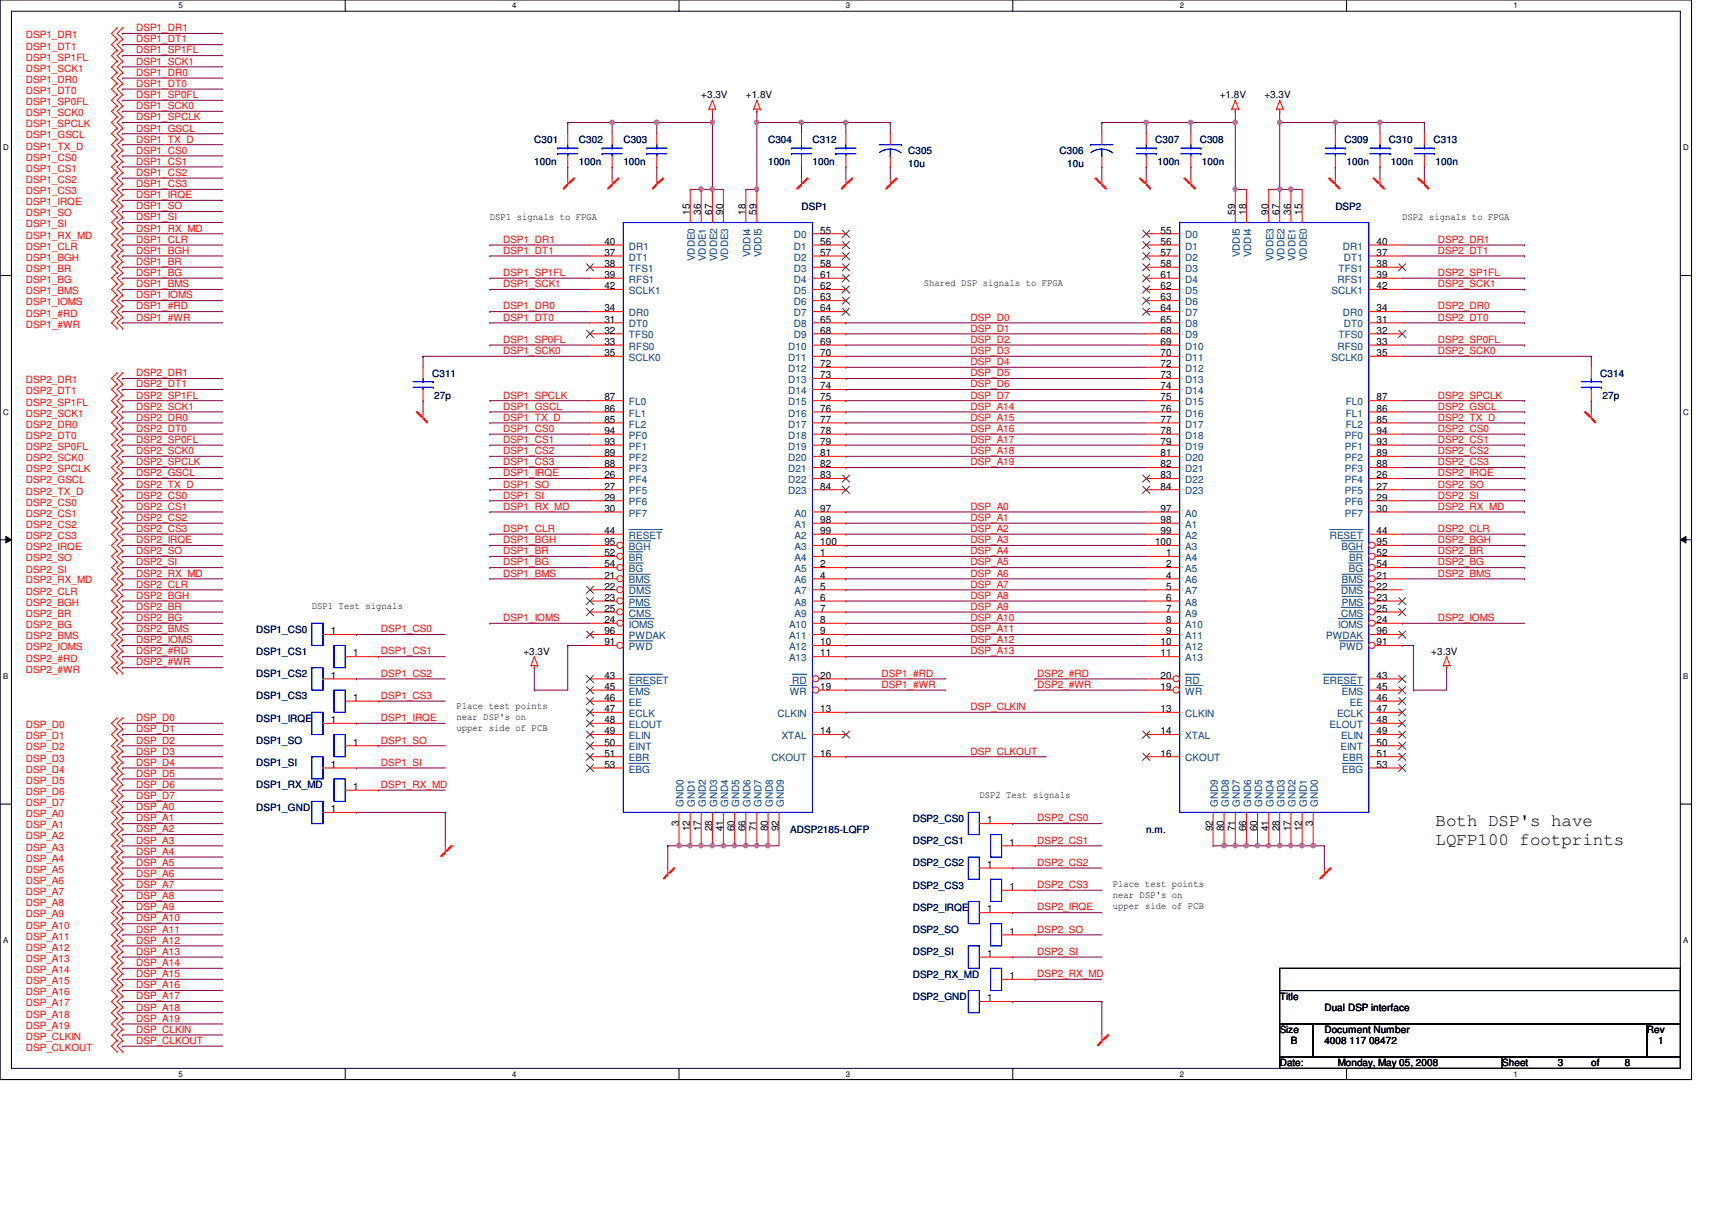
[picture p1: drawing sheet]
<svg xmlns="http://www.w3.org/2000/svg" width="297mm" height="210mm" viewBox="0 0 297 210" stroke-linecap="round" stroke-linejoin="round" font-family="sans-serif">
<defs><g id="words">
<g font-size="3">
<text x="249.1" y="143.3">Both DSP's have</text>
<text x="249.1" y="146.6">LQFP100 footprints</text>
</g>
<g font-size="1.7" fill="#f00">
<text x="23.6" y="5.4">DSP1_DR1</text>
<text x="4.5" y="6.6">DSP1_DR1</text>
<text x="4.5" y="8.6">DSP1_DT1</text>
<text x="4.5" y="10.5">DSP1_SP1FL</text>
<text x="23.6" y="7.4">DSP1_DT1</text>
<text x="23.6" y="9.3">DSP1_SP1FL</text>
<text x="23.6" y="11.2">DSP1_SCK1</text>
<text x="4.5" y="14.4">DSP1_DR0</text>
<text x="4.5" y="16.3">DSP1_DT0</text>
<text x="4.5" y="12.4">DSP1_SCK1</text>
<text x="23.6" y="13.2">DSP1_DR0</text>
<text x="23.6" y="15.1">DSP1_DT0</text>
<text x="23.6" y="17">DSP1_SP0FL</text>
<text x="4.5" y="20.2">DSP1_SCK0</text>
<text x="4.5" y="22.1">DSP1_SPCLK</text>
<text x="4.5" y="18.2">DSP1_SP0FL</text>
<text x="23.6" y="20.9">DSP1_SPCLK</text>
<text x="23.6" y="22.8">DSP1_GSCL</text>
<text x="23.6" y="18.9">DSP1_SCK0</text>
<text x="4.5" y="26">DSP1_TX_D</text>
<text x="4.5" y="27.9">DSP1_CS0</text>
<text x="4.5" y="24">DSP1_GSCL</text>
<text x="4.5" y="29.8">DSP1_CS1</text>
<text x="23.6" y="24.7">DSP1_TX_D</text>
<text x="23.6" y="26.7">DSP1_CS0</text>
<text x="23.6" y="28.6">DSP1_CS1</text>
<text x="4.5" y="31.7">DSP1_CS2</text>
<text x="4.5" y="33.7">DSP1_CS3</text>
<text x="4.5" y="35.6">DSP1_IRQE</text>
<text x="23.6" y="30.5">DSP1_CS2</text>
<text x="23.6" y="32.5">DSP1_CS3</text>
<text x="23.6" y="34.4">DSP1_IRQE</text>
<text x="4.5" y="37.5">DSP1_SO</text>
<text x="4.5" y="39.5">DSP1_SI</text>
<text x="4.5" y="41.4">DSP1_RX_MD</text>
<text x="23.6" y="36.3">DSP1_SO</text>
<text x="23.6" y="38.2">DSP1_SI</text>
<text x="23.6" y="40.2">DSP1_RX_MD</text>
<text x="4.5" y="43.3">DSP1_CLR</text>
<text x="4.5" y="45.3">DSP1_BGH</text>
<text x="4.5" y="47.2">DSP1_BR</text>
<text x="23.6" y="42.1">DSP1_CLR</text>
<text x="23.6" y="44">DSP1_BGH</text>
<text x="23.6" y="46">DSP1_BR</text>
<text x="23.6" y="47.9">DSP1_BG</text>
<text x="87.3" y="42.1">DSP1_DR1</text>
<text x="87.3" y="44">DSP1_DT1</text>
<text x="87.3" y="47.9">DSP1_SP1FL</text>
<text x="249.5" y="47.9">DSP2_SP1FL</text>
<text x="249.5" y="44">DSP2_DT1</text>
<text x="249.5" y="42.1">DSP2_DR1</text>
<text x="4.5" y="49.1">DSP1_BG</text>
<text x="4.5" y="51.1">DSP1_BMS</text>
<text x="4.5" y="53">DSP1_IOMS</text>
<text x="23.6" y="49.8">DSP1_BMS</text>
<text x="23.6" y="51.8">DSP1_IOMS</text>
<text x="23.6" y="53.7">DSP1_#RD</text>
<text x="87.3" y="53.7">DSP1_DR0</text>
<text x="87.3" y="49.8">DSP1_SCK1</text>
<text x="249.5" y="53.7">DSP2_DR0</text>
<text x="249.5" y="49.8">DSP2_SCK1</text>
<text x="4.5" y="56.9">DSP1_#WR</text>
<text x="4.5" y="54.9">DSP1_#RD</text>
<text x="23.6" y="55.6">DSP1_#WR</text>
<text x="87.3" y="55.6">DSP1_DT0</text>
<text x="87.3" y="59.5">DSP1_SP0FL</text>
<text x="168.4" y="57.5">DSP_D1</text>
<text x="168.4" y="55.6">DSP_D0</text>
<text x="168.4" y="59.5">DSP_D2</text>
<text x="249.5" y="59.5">DSP2_SP0FL</text>
<text x="249.5" y="55.6">DSP2_DT0</text>
<text x="23.6" y="65.3">DSP2_DR1</text>
<text x="87.3" y="61.4">DSP1_SCK0</text>
<text x="168.4" y="65.3">DSP_D5</text>
<text x="168.4" y="63.3">DSP_D4</text>
<text x="168.4" y="61.4">DSP_D3</text>
<text x="249.5" y="61.4">DSP2_SCK0</text>
<text x="4.5" y="66.5">DSP2_DR1</text>
<text x="4.5" y="68.4">DSP2_DT1</text>
<text x="4.5" y="70.4">DSP2_SP1FL</text>
<text x="23.6" y="67.2">DSP2_DT1</text>
<text x="23.6" y="69.1">DSP2_SP1FL</text>
<text x="23.6" y="71.1">DSP2_SCK1</text>
<text x="87.3" y="69.1">DSP1_SPCLK</text>
<text x="87.3" y="71.1">DSP1_GSCL</text>
<text x="168.4" y="71.1">DSP_A14</text>
<text x="168.4" y="69.1">DSP_D7</text>
<text x="168.4" y="67.2">DSP_D6</text>
<text x="249.5" y="71.1">DSP2_GSCL</text>
<text x="249.5" y="69.1">DSP2_SPCLK</text>
<text x="4.5" y="72.3">DSP2_SCK1</text>
<text x="4.5" y="74.2">DSP2_DR0</text>
<text x="4.5" y="76.2">DSP2_DT0</text>
<text x="23.6" y="73">DSP2_DR0</text>
<text x="23.6" y="74.9">DSP2_DT0</text>
<text x="23.6" y="76.8">DSP2_SP0FL</text>
<text x="87.3" y="73">DSP1_TX_D</text>
<text x="87.3" y="74.9">DSP1_CS0</text>
<text x="87.3" y="76.8">DSP1_CS1</text>
<text x="168.4" y="76.8">DSP_A17</text>
<text x="168.4" y="74.9">DSP_A16</text>
<text x="168.4" y="73">DSP_A15</text>
<text x="249.5" y="76.8">DSP2_CS1</text>
<text x="249.5" y="74.9">DSP2_CS0</text>
<text x="249.5" y="73">DSP2_TX_D</text>
<text x="4.5" y="78.1">DSP2_SP0FL</text>
<text x="4.5" y="80">DSP2_SCK0</text>
<text x="4.5" y="83.9">DSP2_GSCL</text>
<text x="4.5" y="81.9">DSP2_SPCLK</text>
<text x="23.6" y="80.7">DSP2_SPCLK</text>
<text x="23.6" y="82.6">DSP2_GSCL</text>
<text x="23.6" y="78.8">DSP2_SCK0</text>
<text x="87.3" y="78.8">DSP1_CS2</text>
<text x="87.3" y="80.7">DSP1_CS3</text>
<text x="87.3" y="82.6">DSP1_IRQE</text>
<text x="168.4" y="80.7">DSP_A19</text>
<text x="168.4" y="78.8">DSP_A18</text>
<text x="249.5" y="82.6">DSP2_IRQE</text>
<text x="249.5" y="80.7">DSP2_CS3</text>
<text x="249.5" y="78.8">DSP2_CS2</text>
<text x="4.5" y="85.8">DSP2_TX_D</text>
<text x="4.5" y="89.7">DSP2_CS1</text>
<text x="4.5" y="87.7">DSP2_CS0</text>
<text x="23.6" y="84.6">DSP2_TX_D</text>
<text x="23.6" y="86.5">DSP2_CS0</text>
<text x="23.6" y="88.4">DSP2_CS1</text>
<text x="87.3" y="84.6">DSP1_SO</text>
<text x="87.3" y="86.5">DSP1_SI</text>
<text x="87.3" y="88.4">DSP1_RX_MD</text>
<text x="168.4" y="88.4">DSP_A0</text>
<text x="249.5" y="88.4">DSP2_RX_MD</text>
<text x="249.5" y="86.5">DSP2_SI</text>
<text x="249.5" y="84.6">DSP2_SO</text>
<text x="4.5" y="91.6">DSP2_CS2</text>
<text x="4.5" y="95.5">DSP2_IRQE</text>
<text x="4.5" y="93.5">DSP2_CS3</text>
<text x="23.6" y="90.4">DSP2_CS2</text>
<text x="23.6" y="92.3">DSP2_CS3</text>
<text x="23.6" y="94.2">DSP2_IRQE</text>
<text x="87.3" y="92.3">DSP1_CLR</text>
<text x="87.3" y="94.2">DSP1_BGH</text>
<text x="168.4" y="94.2">DSP_A3</text>
<text x="168.4" y="92.3">DSP_A2</text>
<text x="168.4" y="90.4">DSP_A1</text>
<text x="249.5" y="94.2">DSP2_BGH</text>
<text x="249.5" y="92.3">DSP2_CLR</text>
<text x="4.5" y="97.4">DSP2_SO</text>
<text x="4.5" y="99.3">DSP2_SI</text>
<text x="4.5" y="101.2">DSP2_RX_MD</text>
<text x="23.6" y="96.1">DSP2_SO</text>
<text x="23.6" y="98.1">DSP2_SI</text>
<text x="23.6" y="100">DSP2_RX_MD</text>
<text x="23.6" y="101.9">DSP2_CLR</text>
<text x="87.3" y="96.1">DSP1_BR</text>
<text x="87.3" y="98.1">DSP1_BG</text>
<text x="87.3" y="100">DSP1_BMS</text>
<text x="168.4" y="101.9">DSP_A7</text>
<text x="168.4" y="100">DSP_A6</text>
<text x="168.4" y="96.1">DSP_A4</text>
<text x="168.4" y="98.1">DSP_A5</text>
<text x="249.5" y="100">DSP2_BMS</text>
<text x="249.5" y="98.1">DSP2_BG</text>
<text x="249.5" y="96.1">DSP2_BR</text>
<text x="4.5" y="105.1">DSP2_BGH</text>
<text x="4.5" y="107">DSP2_BR</text>
<text x="4.5" y="103.2">DSP2_CLR</text>
<text x="23.6" y="103.9">DSP2_BGH</text>
<text x="23.6" y="105.8">DSP2_BR</text>
<text x="23.6" y="107.7">DSP2_BG</text>
<text x="87.3" y="107.7">DSP1_IOMS</text>
<text x="168.4" y="107.7">DSP_A10</text>
<text x="168.4" y="105.8">DSP_A9</text>
<text x="168.4" y="103.9">DSP_A8</text>
<text x="249.5" y="107.7">DSP2_IOMS</text>
<text x="4.5" y="110.9">DSP2_BMS</text>
<text x="4.5" y="112.8">DSP2_IOMS</text>
<text x="4.5" y="109">DSP2_BG</text>
<text x="23.6" y="109.7">DSP2_BMS</text>
<text x="23.6" y="111.6">DSP2_IOMS</text>
<text x="23.6" y="113.5">DSP2_#RD</text>
<text x="66.1" y="109.7">DSP1_CS0</text>
<text x="66.1" y="113.5">DSP1_CS1</text>
<text x="168.4" y="113.5">DSP_A13</text>
<text x="168.4" y="111.6">DSP_A12</text>
<text x="168.4" y="109.7">DSP_A11</text>
<text x="4.5" y="116.7">DSP2_#WR</text>
<text x="4.5" y="114.8">DSP2_#RD</text>
<text x="23.6" y="115.4">DSP2_#WR</text>
<text x="66.1" y="117.4">DSP1_CS2</text>
<text x="152.9" y="117.4">DSP1_#RD</text>
<text x="152.9" y="119.3">DSP1_#WR</text>
<text x="180" y="117.4">DSP2_#RD</text>
<text x="180" y="119.3">DSP2_#WR</text>
<text x="23.6" y="125.1">DSP_D0</text>
<text x="66.1" y="121.2">DSP1_CS3</text>
<text x="66.1" y="125.1">DSP1_IRQE</text>
<text x="168.4" y="123.2">DSP_CLKIN</text>
<text x="4.5" y="128.3">DSP_D1</text>
<text x="4.5" y="130.2">DSP_D2</text>
<text x="4.5" y="126.3">DSP_D0</text>
<text x="23.6" y="130.9">DSP_D3</text>
<text x="23.6" y="127">DSP_D1</text>
<text x="23.6" y="129">DSP_D2</text>
<text x="66.1" y="129">DSP1_SO</text>
<text x="168.4" y="130.9">DSP_CLKOUT</text>
<text x="4.5" y="134.1">DSP_D4</text>
<text x="4.5" y="136">DSP_D5</text>
<text x="4.5" y="137.9">DSP_D6</text>
<text x="4.5" y="132.1">DSP_D3</text>
<text x="23.6" y="136.7">DSP_D6</text>
<text x="23.6" y="134.7">DSP_D5</text>
<text x="23.6" y="132.8">DSP_D4</text>
<text x="66.1" y="132.8">DSP1_SI</text>
<text x="66.1" y="136.7">DSP1_RX_MD</text>
<text x="4.5" y="139.8">DSP_D7</text>
<text x="4.5" y="143.7">DSP_A1</text>
<text x="4.5" y="141.8">DSP_A0</text>
<text x="23.6" y="142.5">DSP_A1</text>
<text x="23.6" y="140.5">DSP_A0</text>
<text x="23.6" y="138.6">DSP_D7</text>
<text x="180" y="142.5">DSP2_CS0</text>
<text x="4.5" y="145.6">DSP_A2</text>
<text x="4.5" y="149.5">DSP_A4</text>
<text x="4.5" y="147.6">DSP_A3</text>
<text x="23.6" y="146.3">DSP_A3</text>
<text x="23.6" y="144.4">DSP_A2</text>
<text x="23.6" y="148.3">DSP_A4</text>
<text x="180" y="146.3">DSP2_CS1</text>
<text x="4.5" y="151.4">DSP_A5</text>
<text x="4.5" y="155.3">DSP_A7</text>
<text x="4.5" y="153.4">DSP_A6</text>
<text x="23.6" y="150.2">DSP_A5</text>
<text x="23.6" y="156">DSP_A8</text>
<text x="23.6" y="154.1">DSP_A7</text>
<text x="23.6" y="152.1">DSP_A6</text>
<text x="180" y="150.2">DSP2_CS2</text>
<text x="180" y="154.1">DSP2_CS3</text>
<text x="4.5" y="157.2">DSP_A8</text>
<text x="4.5" y="161.1">DSP_A10</text>
<text x="4.5" y="159.1">DSP_A9</text>
<text x="23.6" y="161.8">DSP_A11</text>
<text x="23.6" y="159.9">DSP_A10</text>
<text x="23.6" y="157.9">DSP_A9</text>
<text x="180" y="161.8">DSP2_SO</text>
<text x="180" y="157.9">DSP2_IRQE</text>
<text x="4.5" y="163">DSP_A11</text>
<text x="4.5" y="164.9">DSP_A12</text>
<text x="4.5" y="166.9">DSP_A13</text>
<text x="23.6" y="165.7">DSP_A13</text>
<text x="23.6" y="163.7">DSP_A12</text>
<text x="23.6" y="167.6">DSP_A14</text>
<text x="180" y="165.7">DSP2_SI</text>
<text x="4.5" y="168.8">DSP_A14</text>
<text x="4.5" y="170.7">DSP_A15</text>
<text x="4.5" y="172.7">DSP_A16</text>
<text x="23.6" y="173.4">DSP_A17</text>
<text x="23.6" y="171.4">DSP_A16</text>
<text x="23.6" y="169.5">DSP_A15</text>
<text x="180" y="169.5">DSP2_RX_MD</text>
<text x="4.5" y="176.5">DSP_A18</text>
<text x="4.5" y="178.4">DSP_A19</text>
<text x="4.5" y="174.6">DSP_A17</text>
<text x="23.6" y="177.2">DSP_A19</text>
<text x="23.6" y="175.3">DSP_A18</text>
<text x="23.6" y="179.2">DSP_CLKIN</text>
<text x="4.5" y="180.4">DSP_CLKIN</text>
<text x="4.5" y="182.3">DSP_CLKOUT</text>
<text x="23.6" y="181.1">DSP_CLKOUT</text>
</g>
<g font-size="1.7">
<text x="121.7" y="17.1">+3.3V</text>
<text x="129.4" y="17.1">+1.8V</text>
<text x="211.6" y="17.1">+1.8V</text>
<text x="219.4" y="17.1">+3.3V</text>
<text x="85" y="38.1">DSP1 signals to FPGA</text>
<text x="119.7" y="37.3" transform="rotate(-90 119.7 37.3)">15</text>
<text x="121.6" y="37.3" transform="rotate(-90 121.6 37.3)">36</text>
<text x="123.6" y="37.3" transform="rotate(-90 123.6 37.3)">67</text>
<text x="125.5" y="37.3" transform="rotate(-90 125.5 37.3)">90</text>
<text x="129.4" y="37.3" transform="rotate(-90 129.4 37.3)">18</text>
<text x="131.3" y="37.3" transform="rotate(-90 131.3 37.3)">59</text>
<text x="142.3" y="40.5">55</text>
<text x="201.4" y="40.5">55</text>
<text x="214.3" y="37.3" transform="rotate(-90 214.3 37.3)">59</text>
<text x="216.2" y="37.3" transform="rotate(-90 216.2 37.3)">18</text>
<text x="220.1" y="37.3" transform="rotate(-90 220.1 37.3)">90</text>
<text x="222" y="37.3" transform="rotate(-90 222 37.3)">67</text>
<text x="223.9" y="37.3" transform="rotate(-90 223.9 37.3)">36</text>
<text x="225.9" y="37.3" transform="rotate(-90 225.9 37.3)">15</text>
<text x="243.3" y="38.1">DSP2 signals to FPGA</text>
<text x="104.9" y="42.5">40</text>
<text x="104.9" y="44.4">37</text>
<text x="104.9" y="46.3">38</text>
<text x="142.3" y="42.5">56</text>
<text x="142.3" y="44.4">57</text>
<text x="142.3" y="46.3">58</text>
<text x="201.4" y="42.5">56</text>
<text x="201.4" y="44.4">57</text>
<text x="201.4" y="46.3">58</text>
<text x="238.8" y="42.5">40</text>
<text x="238.8" y="44.4">37</text>
<text x="238.8" y="46.3">38</text>
<text x="104.9" y="48.2">39</text>
<text x="104.9" y="50.2">42</text>
<text x="142.3" y="48.2">61</text>
<text x="142.3" y="50.2">62</text>
<text x="142.3" y="52.1">63</text>
<text x="160.3" y="49.7">Shared DSP signals to FPGA</text>
<text x="201.4" y="48.2">61</text>
<text x="201.4" y="50.2">62</text>
<text x="201.4" y="52.1">63</text>
<text x="238.8" y="48.2">39</text>
<text x="238.8" y="50.2">42</text>
<text x="104.9" y="54">34</text>
<text x="104.9" y="56">31</text>
<text x="104.9" y="57.9">32</text>
<text x="104.9" y="59.8">33</text>
<text x="142.3" y="54">64</text>
<text x="142.3" y="56">65</text>
<text x="142.3" y="57.9">68</text>
<text x="142.3" y="59.8">69</text>
<text x="201.4" y="54">64</text>
<text x="201.4" y="56">65</text>
<text x="201.4" y="57.9">68</text>
<text x="201.4" y="59.8">69</text>
<text x="238.8" y="54">34</text>
<text x="238.8" y="56">31</text>
<text x="238.8" y="57.9">32</text>
<text x="238.8" y="59.8">33</text>
<text x="104.9" y="61.8">35</text>
<text x="142.3" y="61.8">70</text>
<text x="142.3" y="63.7">72</text>
<text x="142.3" y="65.6">73</text>
<text x="201.4" y="61.8">70</text>
<text x="201.4" y="63.7">72</text>
<text x="201.4" y="65.6">73</text>
<text x="238.8" y="61.8">35</text>
<text x="104.9" y="69.5">87</text>
<text x="104.9" y="71.4">86</text>
<text x="142.3" y="67.5">74</text>
<text x="142.3" y="69.5">75</text>
<text x="142.3" y="71.4">76</text>
<text x="201.4" y="67.5">74</text>
<text x="201.4" y="69.5">75</text>
<text x="201.4" y="71.4">76</text>
<text x="238.8" y="69.5">87</text>
<text x="238.8" y="71.4">86</text>
<text x="104.9" y="73.3">85</text>
<text x="104.9" y="75.3">94</text>
<text x="104.9" y="77.2">93</text>
<text x="142.3" y="73.3">77</text>
<text x="142.3" y="75.3">78</text>
<text x="142.3" y="77.2">79</text>
<text x="201.4" y="73.3">77</text>
<text x="201.4" y="75.3">78</text>
<text x="201.4" y="77.2">79</text>
<text x="238.8" y="73.3">85</text>
<text x="238.8" y="75.3">94</text>
<text x="238.8" y="77.2">93</text>
<text x="104.9" y="79.1">89</text>
<text x="104.9" y="81.1">88</text>
<text x="104.9" y="83">26</text>
<text x="142.3" y="79.1">81</text>
<text x="142.3" y="81.1">82</text>
<text x="142.3" y="83">83</text>
<text x="201.4" y="79.1">81</text>
<text x="201.4" y="81.1">82</text>
<text x="201.4" y="83">83</text>
<text x="238.8" y="79.1">89</text>
<text x="238.8" y="81.1">88</text>
<text x="238.8" y="83">26</text>
<text x="104.9" y="84.9">27</text>
<text x="104.9" y="86.8">29</text>
<text x="104.9" y="88.8">30</text>
<text x="142.3" y="84.9">84</text>
<text x="142.3" y="88.8">97</text>
<text x="201.4" y="84.9">84</text>
<text x="201.4" y="88.8">97</text>
<text x="238.8" y="84.9">27</text>
<text x="238.8" y="86.8">29</text>
<text x="238.8" y="88.8">30</text>
<text x="104.9" y="94.6">95</text>
<text x="104.9" y="92.6">44</text>
<text x="142.3" y="90.7">98</text>
<text x="142.3" y="92.6">99</text>
<text x="142.3" y="94.6">100</text>
<text x="200.4" y="94.6">100</text>
<text x="201.4" y="90.7">98</text>
<text x="201.4" y="92.6">99</text>
<text x="238.8" y="94.6">95</text>
<text x="238.8" y="92.6">44</text>
<text x="104.9" y="96.5">52</text>
<text x="104.9" y="98.4">54</text>
<text x="104.9" y="100.4">21</text>
<text x="142.3" y="96.5">1</text>
<text x="142.3" y="98.4">2</text>
<text x="142.3" y="100.4">4</text>
<text x="202.3" y="96.5">1</text>
<text x="202.3" y="98.4">2</text>
<text x="202.3" y="100.4">4</text>
<text x="238.8" y="96.5">52</text>
<text x="238.8" y="98.4">54</text>
<text x="238.8" y="100.4">21</text>
<text x="54.1" y="105.7">DSP1 Test signals</text>
<text x="104.9" y="102.3">22</text>
<text x="104.9" y="104.2">23</text>
<text x="104.9" y="106.1">25</text>
<text x="142.3" y="102.3">5</text>
<text x="142.3" y="104.2">6</text>
<text x="142.3" y="106.1">7</text>
<text x="202.3" y="102.3">5</text>
<text x="202.3" y="104.2">6</text>
<text x="202.3" y="106.1">7</text>
<text x="238.8" y="102.3">22</text>
<text x="238.8" y="104.2">23</text>
<text x="238.8" y="106.1">25</text>
<text x="57.4" y="110">1</text>
<text x="61.3" y="113.9">1</text>
<text x="90.8" y="113.6">+3.3V</text>
<text x="104.9" y="108.1">24</text>
<text x="104.9" y="110">96</text>
<text x="104.9" y="111.9">91</text>
<text x="142.3" y="108.1">8</text>
<text x="142.3" y="110">9</text>
<text x="142.3" y="111.9">10</text>
<text x="142.3" y="113.9">11</text>
<text x="201.4" y="111.9">10</text>
<text x="201.4" y="113.9">11</text>
<text x="202.3" y="108.1">8</text>
<text x="202.3" y="110">9</text>
<text x="238.8" y="108.1">24</text>
<text x="238.8" y="110">96</text>
<text x="238.8" y="111.9">91</text>
<text x="248.3" y="113.6">+3.3V</text>
<text x="57.4" y="117.7">1</text>
<text x="104.9" y="117.7">43</text>
<text x="104.9" y="119.7">45</text>
<text x="142.3" y="117.7">20</text>
<text x="142.3" y="119.7">19</text>
<text x="201.4" y="117.7">20</text>
<text x="201.4" y="119.7">19</text>
<text x="238.8" y="117.7">43</text>
<text x="238.8" y="119.7">45</text>
<text x="57.4" y="125.4">1</text>
<text x="61.3" y="121.6">1</text>
<text x="79.2" y="123">Place test points</text>
<text x="79.2" y="124.9">near DSP's on</text>
<text x="104.9" y="121.6">46</text>
<text x="104.9" y="123.5">47</text>
<text x="104.9" y="125.4">48</text>
<text x="142.3" y="123.5">13</text>
<text x="201.4" y="123.5">13</text>
<text x="238.8" y="121.6">46</text>
<text x="238.8" y="123.5">47</text>
<text x="238.8" y="125.4">48</text>
<text x="61.3" y="129.3">1</text>
<text x="79.2" y="126.7">upper side of PCB</text>
<text x="104.9" y="127.4">49</text>
<text x="104.9" y="129.3">50</text>
<text x="104.9" y="131.2">51</text>
<text x="142.3" y="127.4">14</text>
<text x="142.3" y="131.2">16</text>
<text x="201.4" y="127.4">14</text>
<text x="201.4" y="131.2">16</text>
<text x="238.8" y="127.4">49</text>
<text x="238.8" y="129.3">50</text>
<text x="238.8" y="131.2">51</text>
<text x="57.4" y="133.2">1</text>
<text x="61.3" y="137">1</text>
<text x="104.9" y="133.2">53</text>
<text x="238.8" y="133.2">53</text>
<text x="57.4" y="140.9">1</text>
<text x="117.8" y="143.3" transform="rotate(-90 117.8 143.3)">3</text>
<text x="169.9" y="138.5">DSP2 Test signals</text>
<text x="171.3" y="142.8">1</text>
<text x="227.8" y="143.3" transform="rotate(-90 227.8 143.3)">3</text>
<text x="119.7" y="144.2" transform="rotate(-90 119.7 144.2)">12</text>
<text x="121.6" y="144.2" transform="rotate(-90 121.6 144.2)">17</text>
<text x="123.6" y="144.2" transform="rotate(-90 123.6 144.2)">28</text>
<text x="125.5" y="144.2" transform="rotate(-90 125.5 144.2)">41</text>
<text x="127.4" y="144.2" transform="rotate(-90 127.4 144.2)">60</text>
<text x="129.4" y="144.2" transform="rotate(-90 129.4 144.2)">66</text>
<text x="131.3" y="144.2" transform="rotate(-90 131.3 144.2)">71</text>
<text x="133.2" y="144.2" transform="rotate(-90 133.2 144.2)">80</text>
<text x="135.1" y="144.2" transform="rotate(-90 135.1 144.2)">92</text>
<text x="175.1" y="146.7">1</text>
<text x="210.4" y="144.2" transform="rotate(-90 210.4 144.2)">92</text>
<text x="212.3" y="144.2" transform="rotate(-90 212.3 144.2)">80</text>
<text x="214.3" y="144.2" transform="rotate(-90 214.3 144.2)">71</text>
<text x="216.2" y="144.2" transform="rotate(-90 216.2 144.2)">66</text>
<text x="218.1" y="144.2" transform="rotate(-90 218.1 144.2)">60</text>
<text x="220.1" y="144.2" transform="rotate(-90 220.1 144.2)">41</text>
<text x="222" y="144.2" transform="rotate(-90 222 144.2)">28</text>
<text x="223.9" y="144.2" transform="rotate(-90 223.9 144.2)">17</text>
<text x="225.9" y="144.2" transform="rotate(-90 225.9 144.2)">12</text>
<text x="171.3" y="150.5">1</text>
<text x="175.1" y="154.4">1</text>
<text x="193.1" y="153.9">Place test points</text>
<text x="193.1" y="155.8">near DSP's on</text>
<text x="171.3" y="158.3">1</text>
<text x="193.1" y="157.6">upper side of PCB</text>
<text x="171.3" y="166">1</text>
<text x="175.1" y="162.1">1</text>
<text x="171.3" y="173.7">1</text>
<text x="175.1" y="169.8">1</text>
<text x="222" y="173.4">Title</text>
<text x="222" y="179.2">Size</text>
<text x="229.8" y="179.2">Document Number</text>
<text x="229.8" y="175.3">Dual DSP interface</text>
<text x="285.7" y="179.2">Rev</text>
<text x="222" y="185">Date:</text>
<text x="224" y="181.1">B</text>
<text x="229.8" y="181.1">4008 117 08472</text>
<text x="232.1" y="185">Monday, May 05, 2008</text>
<text x="260.6" y="185">Sheet</text>
<text x="270.3" y="185">3</text>
<text x="276.1" y="185">of</text>
<text x="281.9" y="185">8</text>
<text x="287.7" y="181.1">1</text>
</g>
<g font-size="1.7" fill="#000080">
<text x="92.7" y="24.8">C301</text>
<text x="92.7" y="28.7">100n</text>
<text x="100.5" y="24.8">C302</text>
<text x="100.5" y="28.7">100n</text>
<text x="108.2" y="24.8">C303</text>
<text x="108.2" y="28.7">100n</text>
<text x="133.3" y="24.8">C304</text>
<text x="133.3" y="28.7">100n</text>
<text x="141" y="24.8">C312</text>
<text x="141" y="28.7">100n</text>
<text x="157.6" y="26.7">C305</text>
<text x="157.6" y="29">10u</text>
<text x="183.9" y="26.7">C306</text>
<text x="185.2" y="29">10u</text>
<text x="200.4" y="24.8">C307</text>
<text x="200.8" y="28.7">100n</text>
<text x="208.1" y="24.8">C308</text>
<text x="208.5" y="28.7">100n</text>
<text x="233.3" y="24.8">C309</text>
<text x="233.6" y="28.7">100n</text>
<text x="241" y="24.8">C310</text>
<text x="241.3" y="28.7">100n</text>
<text x="248.7" y="24.8">C313</text>
<text x="249.1" y="28.7">100n</text>
<text x="139.1" y="36.4">DSP1</text>
<text x="231.7" y="36.4">DSP2</text>
<text x="75" y="65.3">C311</text>
<text x="277.7" y="65.3">C314</text>
<text x="75.3" y="69.2">27p</text>
<text x="278" y="69.2">27p</text>
<text x="44.4" y="109.7">DSP1_CS0</text>
<text x="44.4" y="113.6">DSP1_CS1</text>
<text x="44.4" y="117.4">DSP1_CS2</text>
<text x="44.4" y="121.3">DSP1_CS3</text>
<text x="44.4" y="125.2">DSP1_IRQE</text>
<text x="44.4" y="129">DSP1_SO</text>
<text x="44.4" y="132.9">DSP1_SI</text>
<text x="44.4" y="136.7">DSP1_RX_MD</text>
<text x="44.4" y="140.6">DSP1_GND</text>
<text x="158.4" y="142.5">DSP2_CS0</text>
<text x="137.1" y="144.5">ADSP2185-LQFP</text>
<text x="158.4" y="146.4">DSP2_CS1</text>
<text x="198.9" y="144.5">n.m.</text>
<text x="158.4" y="150.3">DSP2_CS2</text>
<text x="158.4" y="154.1">DSP2_CS3</text>
<text x="158.4" y="161.8">DSP2_SO</text>
<text x="158.4" y="158">DSP2_IRQE</text>
<text x="158.4" y="165.7">DSP2_SI</text>
<text x="158.4" y="169.6">DSP2_RX_MD</text>
<text x="158.4" y="173.4">DSP2_GND</text>
</g>
<g font-size="1.7" fill="#004080">
<text x="137.7" y="41.4">D0</text>
<text x="205.7" y="41.4">D0</text>
<text x="109.1" y="43.3">DR1</text>
<text x="109.1" y="45.2">DT1</text>
<text x="109.1" y="47.2">TFS1</text>
<text x="120.6" y="45.3" transform="rotate(-90 120.6 45.3)">VDDE0</text>
<text x="122.5" y="45.3" transform="rotate(-90 122.5 45.3)">VDDE1</text>
<text x="124.4" y="45.3" transform="rotate(-90 124.4 45.3)">VDDE2</text>
<text x="126.3" y="45.3" transform="rotate(-90 126.3 45.3)">VDDE3</text>
<text x="130.2" y="44.6" transform="rotate(-90 130.2 44.6)">VDDI4</text>
<text x="132.1" y="44.6" transform="rotate(-90 132.1 44.6)">VDDI5</text>
<text x="137.7" y="43.3">D1</text>
<text x="137.7" y="45.2">D2</text>
<text x="137.7" y="47.2">D3</text>
<text x="205.7" y="43.3">D1</text>
<text x="205.7" y="45.2">D2</text>
<text x="205.7" y="47.2">D3</text>
<text x="215.1" y="44.6" transform="rotate(-90 215.1 44.6)">VDDI5</text>
<text x="217.1" y="44.6" transform="rotate(-90 217.1 44.6)">VDDI4</text>
<text x="220.9" y="45.3" transform="rotate(-90 220.9 45.3)">VDDE3</text>
<text x="222.8" y="45.3" transform="rotate(-90 222.8 45.3)">VDDE2</text>
<text x="224.8" y="45.3" transform="rotate(-90 224.8 45.3)">VDDE1</text>
<text x="226.7" y="45.3" transform="rotate(-90 226.7 45.3)">VDDE0</text>
<text x="232.2" y="47.2">TFS1</text>
<text x="233" y="43.3">DR1</text>
<text x="233.2" y="45.2">DT1</text>
<text x="109.1" y="49.1">RFS1</text>
<text x="109.1" y="51">SCLK1</text>
<text x="137.7" y="49.1">D4</text>
<text x="137.7" y="51">D5</text>
<text x="137.7" y="53">D6</text>
<text x="205.7" y="49.1">D4</text>
<text x="205.7" y="51">D5</text>
<text x="205.7" y="53">D6</text>
<text x="231" y="51">SCLK1</text>
<text x="232.1" y="49.1">RFS1</text>
<text x="109.1" y="54.9">DR0</text>
<text x="109.1" y="56.8">DT0</text>
<text x="109.1" y="58.7">TFS0</text>
<text x="137.7" y="54.9">D7</text>
<text x="137.7" y="56.8">D8</text>
<text x="137.7" y="58.7">D9</text>
<text x="205.7" y="54.9">D7</text>
<text x="205.7" y="56.8">D8</text>
<text x="205.7" y="58.7">D9</text>
<text x="232.2" y="58.7">TFS0</text>
<text x="233" y="54.9">DR0</text>
<text x="233.2" y="56.8">DT0</text>
<text x="109.1" y="60.7">RFS0</text>
<text x="109.1" y="62.6">SCLK0</text>
<text x="136.8" y="60.7">D10</text>
<text x="136.8" y="62.6">D11</text>
<text x="136.8" y="64.5">D12</text>
<text x="205.7" y="60.7">D10</text>
<text x="205.7" y="62.6">D11</text>
<text x="205.7" y="64.5">D12</text>
<text x="231" y="62.6">SCLK0</text>
<text x="232.1" y="60.7">RFS0</text>
<text x="109.1" y="70.3">FL0</text>
<text x="136.8" y="66.5">D13</text>
<text x="136.8" y="68.4">D14</text>
<text x="136.8" y="70.3">D15</text>
<text x="205.7" y="66.5">D13</text>
<text x="205.7" y="68.4">D14</text>
<text x="205.7" y="70.3">D15</text>
<text x="233.5" y="70.3">FL0</text>
<text x="109.1" y="72.3">FL1</text>
<text x="109.1" y="74.2">FL2</text>
<text x="109.1" y="76.1">PF0</text>
<text x="136.8" y="72.3">D16</text>
<text x="136.8" y="74.2">D17</text>
<text x="136.8" y="76.1">D18</text>
<text x="205.7" y="72.3">D16</text>
<text x="205.7" y="74.2">D17</text>
<text x="205.7" y="76.1">D18</text>
<text x="233.3" y="76.1">PF0</text>
<text x="233.5" y="72.3">FL1</text>
<text x="233.5" y="74.2">FL2</text>
<text x="109.1" y="78">PF1</text>
<text x="109.1" y="80">PF2</text>
<text x="109.1" y="81.9">PF3</text>
<text x="109.1" y="83.8">PF4</text>
<text x="136.8" y="78">D19</text>
<text x="136.8" y="80">D20</text>
<text x="136.8" y="81.9">D21</text>
<text x="136.8" y="83.8">D22</text>
<text x="205.7" y="78">D19</text>
<text x="205.7" y="80">D20</text>
<text x="205.7" y="81.9">D21</text>
<text x="205.7" y="83.8">D22</text>
<text x="233.3" y="78">PF1</text>
<text x="233.3" y="80">PF2</text>
<text x="233.3" y="81.9">PF3</text>
<text x="233.3" y="83.8">PF4</text>
<text x="109.1" y="85.8">PF5</text>
<text x="109.1" y="87.7">PF6</text>
<text x="109.1" y="89.6">PF7</text>
<text x="136.8" y="85.8">D23</text>
<text x="137.9" y="89.6">A0</text>
<text x="205.7" y="85.8">D23</text>
<text x="205.7" y="89.6">A0</text>
<text x="233.3" y="85.8">PF5</text>
<text x="233.3" y="87.7">PF6</text>
<text x="233.3" y="89.6">PF7</text>
<text x="109.1" y="95.4">BGH</text>
<text x="109.1" y="93.5">RESET</text>
<text x="137.9" y="91.6">A1</text>
<text x="137.9" y="93.5">A2</text>
<text x="137.9" y="95.4">A3</text>
<text x="205.7" y="91.6">A1</text>
<text x="205.7" y="93.5">A2</text>
<text x="205.7" y="95.4">A3</text>
<text x="230.7" y="93.5">RESET</text>
<text x="232.7" y="95.4">BGH</text>
<text x="109.1" y="97.3">BR</text>
<text x="109.1" y="99.3">BG</text>
<text x="109.1" y="101.2">BMS</text>
<text x="137.9" y="97.3">A4</text>
<text x="137.9" y="99.3">A5</text>
<text x="137.9" y="101.2">A6</text>
<text x="205.7" y="97.3">A4</text>
<text x="205.7" y="99.3">A5</text>
<text x="205.7" y="101.2">A6</text>
<text x="232.8" y="101.2">BMS</text>
<text x="234" y="99.3">BG</text>
<text x="234.1" y="97.3">BR</text>
<text x="109.1" y="103.1">DMS</text>
<text x="109.1" y="105.1">PMS</text>
<text x="109.1" y="107">CMS</text>
<text x="137.9" y="103.1">A7</text>
<text x="137.9" y="105.1">A8</text>
<text x="137.9" y="107">A9</text>
<text x="205.7" y="103.1">A7</text>
<text x="205.7" y="105.1">A8</text>
<text x="205.7" y="107">A9</text>
<text x="232.7" y="103.1">DMS</text>
<text x="232.7" y="107">CMS</text>
<text x="232.8" y="105.1">PMS</text>
<text x="109.1" y="108.9">IOMS</text>
<text x="109.1" y="110.9">PWDAK</text>
<text x="109.1" y="112.8">PWD</text>
<text x="136.9" y="108.9">A10</text>
<text x="136.9" y="110.9">A11</text>
<text x="136.9" y="112.8">A12</text>
<text x="205.7" y="108.9">A10</text>
<text x="205.7" y="110.9">A11</text>
<text x="205.7" y="112.8">A12</text>
<text x="230.1" y="110.9">PWDAK</text>
<text x="232.2" y="108.9">IOMS</text>
<text x="232.4" y="112.8">PWD</text>
<text x="109.1" y="118.6">ERESET</text>
<text x="136.9" y="114.7">A13</text>
<text x="137.5" y="118.6">RD</text>
<text x="205.7" y="118.6">RD</text>
<text x="205.7" y="114.7">A13</text>
<text x="229.6" y="118.6">ERESET</text>
<text x="109.1" y="120.5">EMS</text>
<text x="109.1" y="122.4">EE</text>
<text x="109.1" y="124.4">ECLK</text>
<text x="134.9" y="124.4">CLKIN</text>
<text x="137" y="120.5">WR</text>
<text x="205.7" y="120.5">WR</text>
<text x="205.7" y="124.4">CLKIN</text>
<text x="232" y="124.4">ECLK</text>
<text x="232.8" y="120.5">EMS</text>
<text x="234.2" y="122.4">EE</text>
<text x="109.1" y="126.3">ELOUT</text>
<text x="109.1" y="128.2">ELIN</text>
<text x="109.1" y="130.2">EINT</text>
<text x="135.6" y="128.2">XTAL</text>
<text x="205.7" y="128.2">XTAL</text>
<text x="230.7" y="126.3">ELOUT</text>
<text x="232.6" y="130.2">EINT</text>
<text x="232.7" y="128.2">ELIN</text>
<text x="109.1" y="132.1">EBR</text>
<text x="109.1" y="134">EBG</text>
<text x="133.9" y="132.1">CKOUT</text>
<text x="205.7" y="132.1">CKOUT</text>
<text x="232.9" y="134">EBG</text>
<text x="233" y="132.1">EBR</text>
<text x="118.6" y="140" transform="rotate(-90 118.6 140)">GND0</text>
<text x="120.6" y="140" transform="rotate(-90 120.6 140)">GND1</text>
<text x="122.5" y="140" transform="rotate(-90 122.5 140)">GND2</text>
<text x="124.4" y="140" transform="rotate(-90 124.4 140)">GND3</text>
<text x="126.3" y="140" transform="rotate(-90 126.3 140)">GND4</text>
<text x="128.3" y="140" transform="rotate(-90 128.3 140)">GND5</text>
<text x="130.2" y="140" transform="rotate(-90 130.2 140)">GND6</text>
<text x="132.1" y="140" transform="rotate(-90 132.1 140)">GND7</text>
<text x="134.1" y="140" transform="rotate(-90 134.1 140)">GND8</text>
<text x="136" y="140" transform="rotate(-90 136 140)">GND9</text>
<text x="211.3" y="140" transform="rotate(-90 211.3 140)">GND9</text>
<text x="213.2" y="140" transform="rotate(-90 213.2 140)">GND8</text>
<text x="215.1" y="140" transform="rotate(-90 215.1 140)">GND7</text>
<text x="217.1" y="140" transform="rotate(-90 217.1 140)">GND6</text>
<text x="219" y="140" transform="rotate(-90 219 140)">GND5</text>
<text x="220.9" y="140" transform="rotate(-90 220.9 140)">GND4</text>
<text x="222.8" y="140" transform="rotate(-90 222.8 140)">GND3</text>
<text x="224.8" y="140" transform="rotate(-90 224.8 140)">GND2</text>
<text x="226.7" y="140" transform="rotate(-90 226.7 140)">GND1</text>
<text x="228.6" y="140" transform="rotate(-90 228.6 140)">GND0</text>
</g>
<g font-size="1.4">
<text x="30.9" y="1.4">5</text>
<text x="88.9" y="1.4">4</text>
<text x="146.8" y="1.4">3</text>
<text x="204.7" y="1.4">2</text>
<text x="262.6" y="1.4">1</text>
<text x=".5" y="26.1">D</text>
<text x="292.1" y="26.1">D</text>
<text x=".5" y="71.9">C</text>
<text x="292.1" y="71.9">C</text>
<text x=".5" y="117.8">B</text>
<text x="292.1" y="117.8">B</text>
<text x=".5" y="163.6">A</text>
<text x="292.1" y="163.6">A</text>
<text x="30.9" y="186.8">5</text>
<text x="88.9" y="186.8">4</text>
<text x="146.8" y="186.8">3</text>
<text x="204.7" y="186.8">2</text>
<text x="262.6" y="186.8">1</text>
</g>
</g></defs>
<path d="M0 0h293.5v187.3h-293.5zM2 1.9h289.5v183.4h-289.5z" fill="none" stroke="#000" stroke-width=".17"/>
<g fill="#fff">
<path d="M30.9 .2h.8v1.5h-.8z"/>
<path d="M30.9 185.5h.8v1.6h-.8z"/>
</g>
<path d="M59.9 0v1.9M59.9 185.3v2" fill="none" stroke="#000" stroke-width=".17"/>
<g fill="#fff">
<path d="M88.9 .2h.7v1.5h-.7z"/>
<path d="M88.9 185.5h.7v1.6h-.7z"/>
</g>
<path d="M117.8 0v1.9M117.8 185.3v2" fill="none" stroke="#000" stroke-width=".17"/>
<g fill="#fff">
<path d="M146.8 .2h.7v1.5h-.7z"/>
<path d="M146.8 185.5h.7v1.6h-.7z"/>
</g>
<path d="M175.7 0v1.9M175.7 185.3v2" fill="none" stroke="#000" stroke-width=".17"/>
<g fill="#fff">
<path d="M204.7 .2h.7v1.5h-.7z"/>
<path d="M204.7 185.5h.7v1.6h-.7z"/>
</g>
<path d="M233.6 0v1.9M233.6 185.3v2" fill="none" stroke="#000" stroke-width=".17"/>
<g fill="#fff">
<path d="M262.6 .2h.8v1.5h-.8z"/>
<path d="M262.6 185.5h.8v1.6h-.8z"/>
<path d="M.5 24.8h1v1.6h-1z"/>
<path d="M292.1 24.8h.9v1.6h-.9z"/>
<path d="M.5 70.7h1v1.5h-1z"/>
<path d="M292.1 70.7h.9v1.5h-.9z"/>
</g>
<path d="M0 47.8h2M291.5 47.8h2" fill="none" stroke="#000" stroke-width=".17"/>
<g fill="#fff">
<path d="M.5 116.5h.9v1.6h-.9z"/>
<path d="M292.1 116.5h.8v1.6h-.8z"/>
</g>
<path d="M0 93.6h2M1 93l1 .6-1 .6zM291.5 93.6l1-.6v1.2zM291.5 93.6h2" fill="none" stroke="#000" stroke-width=".17"/>
<path d="M1 93l1 .6-1 .6zM291.5 93.6l1-.6v1.2z" fill="#000"/>
<g fill="#fff">
<path d="M.5 162.4h.9v1.5h-.9z"/>
<path d="M292.1 162.4h.8v1.5h-.8z"/>
</g>
<path d="M0 139.5h2M291.5 139.5h2" fill="none" stroke="#000" stroke-width=".17"/>
<path d="M115.9 146.7h.1M115.9 146.7v3.9M115.9 146.7h1.9M123.6 146.7h.1M123.6 146.7h1.9" fill="none" stroke="#800040" stroke-width=".17"/>
<circle cx="123.6" cy="146.7" r=".37" fill="#f0f"/>
<circle cx="123.6" cy="146.7" r=".37" fill="none" stroke="#f0f" stroke-width=".17"/>
<path d="M133.3 146.7h.1M133.3 146.7h1.9" fill="none" stroke="#800040" stroke-width=".17"/>
<circle cx="133.2" cy="146.7" r=".37" fill="#f0f"/>
<circle cx="133.2" cy="146.7" r=".37" fill="none" stroke="#f0f" stroke-width=".17"/>
<path d="M121.7 146.7h.1M121.7 146.7h1.9" fill="none" stroke="#800040" stroke-width=".17"/>
<circle cx="121.6" cy="146.7" r=".37" fill="#f0f"/>
<circle cx="121.6" cy="146.7" r=".37" fill="none" stroke="#f0f" stroke-width=".17"/>
<path d="M129.4 146.7h.1M129.4 146.7h1.9" fill="none" stroke="#800040" stroke-width=".17"/>
<circle cx="129.4" cy="146.7" r=".37" fill="#f0f"/>
<circle cx="129.4" cy="146.7" r=".37" fill="none" stroke="#f0f" stroke-width=".17"/>
<path d="M119.8 146.7h.1M119.8 146.7h1.9" fill="none" stroke="#800040" stroke-width=".17"/>
<circle cx="119.7" cy="146.7" r=".37" fill="#f0f"/>
<circle cx="119.7" cy="146.7" r=".37" fill="none" stroke="#f0f" stroke-width=".17"/>
<path d="M127.5 146.7h.1M127.5 146.7h1.9" fill="none" stroke="#800040" stroke-width=".17"/>
<circle cx="127.4" cy="146.7" r=".37" fill="#f0f"/>
<circle cx="127.4" cy="146.7" r=".37" fill="none" stroke="#f0f" stroke-width=".17"/>
<path d="M117.8 146.7h.1M117.8 146.7h2" fill="none" stroke="#800040" stroke-width=".17"/>
<circle cx="117.8" cy="146.7" r=".37" fill="#f0f"/>
<circle cx="117.8" cy="146.7" r=".37" fill="none" stroke="#f0f" stroke-width=".17"/>
<path d="M125.5 146.7h.1M125.5 146.7h2" fill="none" stroke="#800040" stroke-width=".17"/>
<circle cx="125.5" cy="146.7" r=".37" fill="#f0f"/>
<circle cx="125.5" cy="146.7" r=".37" fill="none" stroke="#f0f" stroke-width=".17"/>
<path d="M131.3 146.7h.1M131.3 146.7h2" fill="none" stroke="#800040" stroke-width=".17"/>
<circle cx="131.3" cy="146.7" r=".37" fill="#f0f"/>
<circle cx="131.3" cy="146.7" r=".37" fill="none" stroke="#f0f" stroke-width=".17"/>
<path d="M123.6 32.9h.1M123.6 32.9h1.9" fill="none" stroke="#800040" stroke-width=".17"/>
<circle cx="123.6" cy="32.8" r=".38" fill="#f0f"/>
<circle cx="123.6" cy="32.8" r=".38" fill="none" stroke="#f0f" stroke-width=".17"/>
<path d="M121.7 32.9h.1M121.7 32.9h1.9" fill="none" stroke="#800040" stroke-width=".17"/>
<circle cx="121.6" cy="32.8" r=".38" fill="#f0f"/>
<circle cx="121.6" cy="32.8" r=".38" fill="none" stroke="#f0f" stroke-width=".17"/>
<path d="M119.8 32.9h.1M119.8 32.9h1.9M123.6 21.3h.1M123.6 21.3v11.6" fill="none" stroke="#800040" stroke-width=".17"/>
<circle cx="123.6" cy="21.2" r=".37" fill="#f0f"/>
<circle cx="123.6" cy="21.2" r=".37" fill="none" stroke="#f0f" stroke-width=".17"/>
<path d="M129.4 32.9h.1M131.3 21.3h.1M131.3 21.3v11.6h-1.9" fill="none" stroke="#800040" stroke-width=".17"/>
<circle cx="131.3" cy="32.8" r=".38" fill="#f0f"/>
<circle cx="131.3" cy="32.8" r=".38" fill="none" stroke="#f0f" stroke-width=".17"/>
<circle cx="131.3" cy="21.2" r=".37" fill="#f0f"/>
<circle cx="131.3" cy="21.2" r=".37" fill="none" stroke="#f0f" stroke-width=".17"/>
<g fill="none" stroke="#800040" stroke-width=".17">
<path d="M85 54.1h.1M85 56h.1M85 59.9h.1M85 42.5h.1M85 44.4h.1M85 48.3h.1M85 50.2h.1M85 54.1h17.4M85 56h17.4M85 59.9h17.4M85 42.5h17.4M85 44.4h17.4"/>
<path d="M85 48.3h17.4M85 50.2h17.4M73.4 61.8h.1M73.4 61.8h29M85 69.5h.1M85 71.5h.1M85 73.4h.1M85 75.3h.1M85 77.2h.1M85 79.2h.1M85 69.5h17.4M85 71.5h17.4"/>
<path d="M85 73.4h17.4M85 75.3h17.4M85 77.2h17.4M85 79.2h17.4M85 81.1h.1M85 83h.1M85 85h.1M85 86.9h.1M85 88.8h.1M85 92.7h.1M85 94.6h.1M85 96.5h.1"/>
<path d="M85 98.5h.1M85 81.1h17.4M85 83h17.4M85 85h17.4M85 86.9h17.4M85 88.8h17.4M85 92.7h17.4M85 94.6h17.4M85 96.5h17.4M85 98.5h17.4M85 100.4h.1M85 108.1h.1"/>
<path d="M85 100.4h17.4M85 108.1h17.4M92.7 115.8h.1M92.7 119.7h.1M92.7 115.8v3.9M98.5 112h.1M98.5 112v7.7h-5.8M98.5 112h3.9M146.8 117.8h.1M146.8 119.7h.1M146.8 117.8h17.3M146.8 119.7h17.3"/>
<path d="M146.8 123.6h.1M146.8 123.6h52.1M212.4 146.7h.1M212.4 146.7h1.9"/>
</g>
<circle cx="212.4" cy="146.7" r=".37" fill="#f0f"/>
<circle cx="212.4" cy="146.7" r=".37" fill="none" stroke="#f0f" stroke-width=".17"/>
<path d="M220.1 146.7h.1M220.1 146.7h1.9" fill="none" stroke="#800040" stroke-width=".17"/>
<circle cx="220.1" cy="146.7" r=".37" fill="#f0f"/>
<circle cx="220.1" cy="146.7" r=".37" fill="none" stroke="#f0f" stroke-width=".17"/>
<path d="M218.2 146.7h.1M218.2 146.7h1.9" fill="none" stroke="#800040" stroke-width=".17"/>
<circle cx="218.2" cy="146.7" r=".37" fill="#f0f"/>
<circle cx="218.2" cy="146.7" r=".37" fill="none" stroke="#f0f" stroke-width=".17"/>
<path d="M225.9 146.7h.1M225.9 146.7h1.9" fill="none" stroke="#800040" stroke-width=".17"/>
<circle cx="227.8" cy="146.7" r=".37" fill="#f0f"/>
<circle cx="227.8" cy="146.7" r=".37" fill="none" stroke="#f0f" stroke-width=".17"/>
<circle cx="225.9" cy="146.7" r=".37" fill="#f0f"/>
<circle cx="225.9" cy="146.7" r=".37" fill="none" stroke="#f0f" stroke-width=".17"/>
<path d="M216.3 146.7h.1M216.3 146.7h1.9" fill="none" stroke="#800040" stroke-width=".17"/>
<circle cx="216.2" cy="146.7" r=".37" fill="#f0f"/>
<circle cx="216.2" cy="146.7" r=".37" fill="none" stroke="#f0f" stroke-width=".17"/>
<path d="M224 146.7h.1M224 146.7h1.9" fill="none" stroke="#800040" stroke-width=".17"/>
<circle cx="224" cy="146.7" r=".37" fill="#f0f"/>
<circle cx="224" cy="146.7" r=".37" fill="none" stroke="#f0f" stroke-width=".17"/>
<path d="M214.3 146.7h.1M214.3 146.7h2" fill="none" stroke="#800040" stroke-width=".17"/>
<circle cx="214.3" cy="146.7" r=".37" fill="#f0f"/>
<circle cx="214.3" cy="146.7" r=".37" fill="none" stroke="#f0f" stroke-width=".17"/>
<path d="M222 146.7h.1M222 146.7h2" fill="none" stroke="#800040" stroke-width=".17"/>
<circle cx="222" cy="146.7" r=".37" fill="#f0f"/>
<circle cx="222" cy="146.7" r=".37" fill="none" stroke="#f0f" stroke-width=".17"/>
<g fill="none" stroke="#800040" stroke-width=".17">
<path d="M146.8 21.3h.1M146.8 21.3h7.7M146.8 57.9h.1M146.8 56h.1M146.8 59.9h.1M146.8 57.9h52.1M146.8 56h52.1M146.8 59.9h52.1M243.3 56h21.2M243.3 59.9h21.2M243.3 54.1h21.2M243.3 50.2h21.2"/>
<path d="M243.3 48.3h21.2M243.3 44.4h21.2M243.3 42.5h21.2M264.5 59.9h.1M264.5 56h.1M264.5 54.1h.1M264.5 50.2h.1M264.5 48.3h.1M264.5 44.4h.1M264.5 42.5h.1M146.8 79.2h.1M146.8 77.2h.1"/>
<path d="M146.8 75.3h.1M146.8 73.4h.1M146.8 71.5h.1M146.8 69.5h.1M146.8 67.6h.1M146.8 65.7h.1M146.8 63.7h.1M146.8 61.8h.1M146.8 79.2h52.1M146.8 77.2h52.1M146.8 75.3h52.1M146.8 73.4h52.1"/>
<path d="M146.8 71.5h52.1M146.8 69.5h52.1M146.8 67.6h52.1M146.8 65.7h52.1M146.8 63.7h52.1M146.8 61.8h52.1M243.3 79.2h21.2M243.3 77.2h21.2M243.3 75.3h21.2M243.3 73.4h21.2M243.3 71.5h21.2M243.3 69.5h21.2"/>
<path d="M243.3 61.8h32.8M264.5 79.2h.1M264.5 77.2h.1M264.5 75.3h.1M264.5 73.4h.1M264.5 71.5h.1M264.5 69.5h.1M276.1 61.8h.1M146.8 81.1h.1M146.8 96.5h.1M146.8 94.6h.1M146.8 92.7h.1"/>
<path d="M146.8 90.8h.1M146.8 88.8h.1M146.8 98.5h.1M146.8 81.1h52.1M146.8 96.5h52.1M146.8 94.6h52.1M146.8 92.7h52.1M146.8 90.8h52.1M146.8 88.8h52.1M146.8 98.5h52.1M243.3 81.1h21.2M243.3 96.5h21.2"/>
<path d="M243.3 94.6h21.2M243.3 92.7h21.2M243.3 88.8h21.2M243.3 98.5h21.2M243.3 86.9h21.2M243.3 85h21.2M243.3 83h21.2M264.5 98.5h.1M264.5 96.5h.1M264.5 94.6h.1M264.5 92.7h.1M264.5 88.8h.1"/>
<path d="M264.5 86.9h.1M264.5 85h.1M264.5 83h.1M264.5 81.1h.1M146.8 113.9h.1M146.8 112h.1M146.8 110.1h.1M146.8 108.1h.1M146.8 106.2h.1M146.8 104.3h.1M146.8 102.3h.1M146.8 100.4h.1"/>
<path d="M146.8 113.9h52.1M146.8 112h52.1M146.8 110.1h52.1M146.8 108.1h52.1M146.8 106.2h52.1M146.8 104.3h52.1M146.8 102.3h52.1M146.8 100.4h52.1M179.6 117.8h.1M179.6 119.7h.1M179.6 117.8h19.3M179.6 119.7h19.3"/>
<path d="M243.3 108.1h.1M243.3 112h.1M243.3 112h1.9M243.3 108.1h21.2M243.3 100.4h21.2M245.2 112h.1M245.2 119.7h.1M245.2 112v7.7M251 115.8h.1M251 115.8v3.9h-5.8M264.5 100.4h.1M146.8 131.3h.1"/>
<path d="M146.8 131.3h34.7M210.5 146.7h.1M210.5 146.7h1.9M229.8 146.7h.1M229.8 146.7v3.9"/>
</g>
<circle cx="146.7" cy="21.2" r=".37" fill="#f0f"/>
<circle cx="146.7" cy="21.2" r=".37" fill="none" stroke="#f0f" stroke-width=".17"/>
<path d="M139.1 21.3h.1M139.1 21.3h7.7" fill="none" stroke="#800040" stroke-width=".17"/>
<circle cx="139" cy="21.2" r=".37" fill="#f0f"/>
<circle cx="139" cy="21.2" r=".37" fill="none" stroke="#f0f" stroke-width=".17"/>
<g fill="none" stroke="#800040" stroke-width=".17">
<path d="M131.3 19.3h.1M131.3 19.3v2M98.5 21.3h.1M98.5 21.3v1.9M106.2 29h.1M106.2 21.3h.1M106.2 21.3h7.8M106.2 21.3v1.9M106.2 29v1.9M114 29h.1M114 21.3h.1M114 21.3v1.9"/>
<path d="M114 29v1.9M131.3 21.3h.1M131.3 21.3h7.8M139.1 29h.1M139.1 21.3h.1M139.1 21.3v1.9M139.1 29v1.9M146.8 29h.1M146.8 21.3h.1M146.8 21.3v1.9M146.8 29v1.9M154.5 29h.1"/>
<path d="M154.5 21.3h.1M154.5 21.3v1.9M154.5 29v1.9"/>
</g>
<circle cx="113.9" cy="21.2" r=".37" fill="#f0f"/>
<circle cx="113.9" cy="21.2" r=".37" fill="none" stroke="#f0f" stroke-width=".17"/>
<circle cx="106.2" cy="21.2" r=".37" fill="#f0f"/>
<circle cx="106.2" cy="21.2" r=".37" fill="none" stroke="#f0f" stroke-width=".17"/>
<path d="M98.5 21.3h.1M98.5 29h.1M98.5 21.3h7.7M98.5 29v1.9M114 21.3h.1M114 21.3h9.6" fill="none" stroke="#800040" stroke-width=".17"/>
<circle cx="113.9" cy="21.2" r=".37" fill="#f0f"/>
<circle cx="113.9" cy="21.2" r=".37" fill="none" stroke="#f0f" stroke-width=".17"/>
<path d="M231.7 29h.1M231.7 21.3h.1M231.7 21.3v1.9M231.7 29v1.9M231.7 21.3h7.7M239.4 29h.1M239.4 21.3h.1M239.4 21.3v1.9M239.4 29v1.9M247.1 21.3h.1M247.1 21.3v1.9" fill="none" stroke="#800040" stroke-width=".17"/>
<circle cx="239.4" cy="21.2" r=".37" fill="#f0f"/>
<circle cx="239.4" cy="21.2" r=".37" fill="none" stroke="#f0f" stroke-width=".17"/>
<circle cx="231.7" cy="21.2" r=".37" fill="#f0f"/>
<circle cx="231.7" cy="21.2" r=".37" fill="none" stroke="#f0f" stroke-width=".17"/>
<path d="M222 19.3h.1M222 19.3v2M222 21.3h.1M222 21.3h9.7M239.4 21.3h.1M239.4 21.3h7.7M247.1 29h.1M247.1 29v1.9" fill="none" stroke="#800040" stroke-width=".17"/>
<circle cx="222" cy="21.2" r=".37" fill="#f0f"/>
<circle cx="222" cy="21.2" r=".37" fill="none" stroke="#f0f" stroke-width=".17"/>
<path d="M224 32.9h.1M224 32.9h1.9" fill="none" stroke="#800040" stroke-width=".17"/>
<circle cx="223.9" cy="32.8" r=".38" fill="#f0f"/>
<circle cx="223.9" cy="32.8" r=".38" fill="none" stroke="#f0f" stroke-width=".17"/>
<path d="M220.1 32.9h.1M220.1 32.9h3.9M222 21.3h.1M222 32.9h.1M222 21.3v11.6" fill="none" stroke="#800040" stroke-width=".17"/>
<circle cx="222" cy="32.8" r=".38" fill="#f0f"/>
<circle cx="222" cy="32.8" r=".38" fill="none" stroke="#f0f" stroke-width=".17"/>
<g fill="none" stroke="#800040" stroke-width=".17">
<path d="M214.3 19.3h.1M214.3 19.3v2h-7.7M191.2 29h.1M191.2 21.3h.1M191.2 21.3v1.9M191.2 29v1.9M191.2 21.3h7.7M198.9 29h.1M198.9 21.3h.1M198.9 21.3v1.9M198.9 29v1.9M206.6 21.3h.1"/>
<path d="M206.6 21.3v1.9"/>
</g>
<circle cx="206.6" cy="21.2" r=".37" fill="#f0f"/>
<circle cx="206.6" cy="21.2" r=".37" fill="none" stroke="#f0f" stroke-width=".17"/>
<path d="M214.3 32.9h.1M214.3 32.9h2" fill="none" stroke="#800040" stroke-width=".17"/>
<circle cx="214.3" cy="32.8" r=".38" fill="#f0f"/>
<circle cx="214.3" cy="32.8" r=".38" fill="none" stroke="#f0f" stroke-width=".17"/>
<path d="M214.3 21.3h.1M214.3 21.3v11.6" fill="none" stroke="#800040" stroke-width=".17"/>
<circle cx="214.3" cy="21.2" r=".37" fill="#f0f"/>
<circle cx="214.3" cy="21.2" r=".37" fill="none" stroke="#f0f" stroke-width=".17"/>
<g fill="none" stroke="#800040" stroke-width=".17">
<path d="M21.3 13.5h.1M21.3 15.5h.1M21.3 17.4h.1M21.3 19.3h.1M21.3 5.8h.1M21.3 7.7h.1M21.3 9.7h.1M21.3 11.6h.1M21.3 13.5h17.3M21.3 15.5h17.3M21.3 17.4h17.3M21.3 19.3h17.3"/>
<path d="M21.3 5.8h17.3M21.3 7.7h17.3M21.3 9.7h17.3M21.3 11.6h17.3M21.3 21.3h.1M21.3 23.2h.1M21.3 25.1h.1M21.3 27.1h.1M21.3 29h.1M21.3 30.9h.1M21.3 32.9h.1M21.3 34.8h.1"/>
<path d="M21.3 36.7h.1M21.3 38.6h.1M21.3 21.3h17.3M21.3 23.2h17.3M21.3 25.1h17.3M21.3 27.1h17.3M21.3 29h17.3M21.3 30.9h17.3M21.3 32.9h17.3M21.3 34.8h17.3M21.3 36.7h17.3M21.3 38.6h17.3"/>
<path d="M198.9 21.3h.1M198.9 21.3h7.7M206.6 29h.1M206.6 29v1.9M21.3 40.6h.1M21.3 42.5h.1M21.3 44.4h.1M21.3 46.4h.1M21.3 48.3h.1M21.3 50.2h.1M21.3 40.6h17.3M21.3 42.5h17.3"/>
<path d="M21.3 44.4h17.3M21.3 46.4h17.3M21.3 48.3h17.3M21.3 50.2h17.3M73.4 61.8h.1M73.4 69.5h.1M73.4 61.8v1.9M73.4 69.5v2M276.1 61.8h.1M276.1 69.5h.1M276.1 61.8v1.9M276.1 69.5v2"/>
<path d="M175.7 142.9h.1M175.7 150.6h.1M175.7 158.3h.1M175.7 142.9h15.5M175.7 150.6h15.5M175.7 158.3h15.5M179.6 146.7h.1M179.6 154.4h.1M179.6 146.7h11.6M179.6 154.4h11.6M227.8 146.7h.1M227.8 146.7h2"/>
<path d="M175.7 166h.1M175.7 173.7h.1M175.7 166h15.5M175.7 173.7h15.5M179.6 162.2h.1M179.6 169.9h.1M179.6 162.2h11.6M179.6 169.9h11.6M191.2 173.7h.1M191.2 173.7v5.8"/>
</g>
<circle cx="198.8" cy="21.2" r=".37" fill="#f0f"/>
<circle cx="198.8" cy="21.2" r=".37" fill="none" stroke="#f0f" stroke-width=".17"/>
<g fill="none" stroke="#800040" stroke-width=".17">
<path d="M123.6 19.3h.1M123.6 19.3v2M21.3 52.2h.1M21.3 54.1h.1M21.3 56h.1M21.3 52.2h17.3M21.3 54.1h17.3M21.3 56h17.3M21.3 73.4h.1M21.3 75.3h.1M21.3 77.2h.1M21.3 79.2h.1"/>
<path d="M21.3 65.7h.1M21.3 67.6h.1M21.3 69.5h.1M21.3 71.5h.1M21.3 73.4h17.3M21.3 75.3h17.3M21.3 77.2h17.3M21.3 79.2h17.3M21.3 65.7h17.3M21.3 67.6h17.3M21.3 69.5h17.3M21.3 71.5h17.3"/>
<path d="M21.3 81.1h.1M21.3 83h.1M21.3 85h.1M21.3 86.9h.1M21.3 88.8h.1M21.3 90.8h.1M21.3 92.7h.1M21.3 94.6h.1M21.3 96.5h.1M21.3 98.5h.1M21.3 81.1h17.3M21.3 83h17.3"/>
<path d="M21.3 85h17.3M21.3 86.9h17.3M21.3 88.8h17.3M21.3 90.8h17.3M21.3 92.7h17.3M21.3 94.6h17.3M21.3 96.5h17.3M21.3 98.5h17.3M21.3 100.4h.1M21.3 102.3h.1M21.3 104.3h.1M21.3 106.2h.1"/>
<path d="M21.3 108.1h.1M21.3 110.1h.1M21.3 112h.1M21.3 113.9h.1M21.3 115.8h.1M21.3 100.4h17.3M21.3 102.3h17.3M21.3 104.3h17.3M21.3 106.2h17.3M21.3 108.1h17.3M21.3 110.1h17.3M21.3 112h17.3"/>
<path d="M21.3 113.9h17.3M21.3 115.8h17.3M61.8 110.1h.1M61.8 117.8h.1M61.8 110.1h15.5M61.8 117.8h15.5M65.7 113.9h.1M65.7 113.9h11.6M21.3 137.1h.1M21.3 135.1h.1M21.3 133.2h.1M21.3 131.3h.1"/>
<path d="M21.3 127.4h.1M21.3 125.5h.1M21.3 129.4h.1M21.3 139h.1M21.3 137.1h17.3M21.3 135.1h17.3M21.3 133.2h17.3M21.3 131.3h17.3M21.3 127.4h17.3M21.3 125.5h17.3M21.3 129.4h17.3M21.3 139h17.3"/>
<path d="M61.8 133.2h.1M61.8 125.5h.1M61.8 133.2h15.5M61.8 125.5h15.5M65.7 121.6h.1M65.7 129.4h.1M65.7 137.1h.1M65.7 137.1h11.6M65.7 129.4h11.6M65.7 121.6h11.6M21.3 146.7h.1M21.3 144.8h.1"/>
<path d="M21.3 142.9h.1M21.3 140.9h.1M21.3 158.3h.1M21.3 150.6h.1M21.3 156.4h.1M21.3 154.4h.1M21.3 152.5h.1M21.3 148.7h.1M21.3 146.7h17.3M21.3 144.8h17.3M21.3 142.9h17.3M21.3 140.9h17.3"/>
<path d="M21.3 158.3h17.3M21.3 150.6h17.3M21.3 156.4h17.3M21.3 154.4h17.3M21.3 152.5h17.3M21.3 148.7h17.3M61.8 140.9h.1M61.8 140.9h15.5M77.3 140.9h.1M77.3 140.9v5.8M21.3 166h.1M21.3 164.1h.1"/>
<path d="M21.3 162.2h.1M21.3 177.6h.1M21.3 160.2h.1M21.3 175.7h.1M21.3 173.7h.1M21.3 171.8h.1M21.3 179.5h.1M21.3 169.9h.1M21.3 168h.1M21.3 166h17.3M21.3 164.1h17.3M21.3 162.2h17.3"/>
<path d="M21.3 177.6h17.3M21.3 160.2h17.3M21.3 175.7h17.3M21.3 173.7h17.3M21.3 171.8h17.3M21.3 179.5h17.3M21.3 169.9h17.3M21.3 168h17.3M21.3 181.5h.1M21.3 181.5h17.3"/>
</g>
<g fill="none" stroke="#f00" stroke-width=".17">
<path d="M20.3 4.8h.1M20.3 6.8h.1M20.3 8.7h.1M20.3 10.6h.1M20.3 12.6h.1M20.3 14.5h.1M20.3 16.4h.1M20.3 18.4h.1M20.3 4.8l-1 1 1 1M20.3 6.8l-1 .9 1 1M20.3 8.7l-1 1 1 .9M20.3 12.6l-1 .9 1 1"/>
<path d="M20.3 14.5l-1 1 1 .9M20.3 10.6l-1 1 1 1M20.3 18.4l-1 .9 1 1M20.3 16.4l-1 1 1 1M21.3 4.8h.1M21.3 6.8h.1M21.3 8.7h.1M21.3 10.6h.1M21.3 12.6h.1M21.3 14.5h.1M21.3 16.4h.1M21.3 18.4h.1"/>
<path d="M21.3 4.8l-1 1 1 1M21.3 6.8l-1 .9 1 1M21.3 8.7l-1 1 1 .9M21.3 12.6l-1 .9 1 1M21.3 14.5l-1 1 1 .9M21.3 10.6l-1 1 1 1M21.3 18.4l-1 .9 1 1M21.3 16.4l-1 1 1 1M123 18.9h.1M123 18.9h1.2M123.6 19.3h.1M123.6 17.4h.1"/>
<path d="M123.6 18.9v.4M123.6 17.4l-.6 1.5M123.6 17.4l.6 1.5M124.2 18.9h.1M130.8 18.9h.1M130.8 18.9h1.1M131.3 19.3h.1M131.3 17.4h.1M131.3 18.9v.4M131.3 17.4l-.5 1.5M131.3 17.4l.6 1.5M131.9 18.9h.1"/>
<path d="M213.7 18.9h.1M213.7 18.9h1.2M214.3 19.3h.1M214.3 17.4h.1M214.3 18.9v.4M214.3 17.4l.6 1.5M214.3 17.4l-.6 1.5M214.9 18.9h.1M221.5 18.9h.1M221.5 18.9h1.1M222 19.3h.1M222 17.4h.1"/>
<path d="M222 18.9v.4M222 17.4l.6 1.5M222 17.4l-.5 1.5M222.6 18.9h.1M20.3 20.3h.1M20.3 22.2h.1M20.3 24.1h.1M20.3 26.1h.1M20.3 28h.1M20.3 29.9h.1M20.3 31.9h.1M20.3 33.8h.1"/>
<path d="M20.3 35.7h.1M20.3 37.7h.1M20.3 39.6h.1M20.3 20.3l-1 1 1 .9M20.3 24.1l-1 1 1 1M20.3 26.1l-1 1 1 .9M20.3 22.2l-1 1 1 .9M20.3 29.9l-1 1 1 1M20.3 31.9l-1 1 1 .9M20.3 35.7l-1 1 1 1M20.3 37.7l-1 .9 1 1M20.3 33.8l-1 1 1 .9"/>
<path d="M20.3 28l-1 1 1 .9M20.3 39.6l-1 1 1 .9M21.3 20.3h.1M21.3 22.2h.1M21.3 24.1h.1M21.3 26.1h.1M21.3 28h.1M21.3 29.9h.1M21.3 31.9h.1M21.3 33.8h.1M21.3 35.7h.1M21.3 37.7h.1"/>
<path d="M21.3 39.6h.1M21.3 20.3l-1 1 1 .9M21.3 24.1l-1 1 1 1M21.3 26.1l-1 1 1 .9M21.3 22.2l-1 1 1 .9M21.3 29.9l-1 1 1 1M21.3 31.9l-1 1 1 .9M21.3 35.7l-1 1 1 1M21.3 37.7l-1 .9 1 1M21.3 33.8l-1 1 1 .9M21.3 28l-1 1 1 .9M21.3 39.6l-1 1 1 .9"/>
<path d="M97.7 32.6h.1M97.7 32.6h.2M97.9 32.4h.1M97.9 32.6h.1M97.9 32.4h.2M97.9 32.4v.2M98.1 32.3h.1M98.1 32.4h.1M98.1 32.3h.2M98.1 32.3v.1M98.3 32h.1M98.3 32.3h.1"/>
<path d="M98.3 32h.2M98.3 32v.3M98.5 32h.1M98.5 23.2v1.9M98.5 27.1v1.9M98.5 30.9v1.1M98.7 31.7h.1M98.7 31.7h.2M98.7 31.7v.2M98.9 31.7h.1M98.9 31.5h.1M98.9 31.5h.2"/>
<path d="M98.9 31.5v.2M99.1 31.5h.1M99.1 31.3h.1M99.1 31.3h.2M99.1 31.3v.2M99.3 31.3h.1M99.3 31.1h.1M99.3 31.1h.2M99.3 31.1v.2M99.5 31.1h.1M99.5 30.9h.1M99.5 30.9v.2"/>
<path d="M99.6 30.9h.1M105.4 32.6h.1M105.4 32.6h.3M105.7 32.4h.1M105.7 32.6h.1M105.7 32.4v.2M105.8 32.3h.1M105.8 32.4h.1M105.8 32.3h.2M105.8 32.3v.1M106 32h.1M106 32.3h.1"/>
<path d="M106 32h.2M106 32v.3M106.2 32h.1M106.2 23.2v1.9M106.2 27.1v1.9M106.2 30.9v1.1M106.4 31.7h.1M106.4 31.7h.2M106.4 31.7v.2M106.6 31.7h.1M106.6 31.5h.1M106.6 31.5h.2"/>
<path d="M106.6 31.5v.2M106.8 31.5h.1M106.8 31.3h.1M106.8 31.3h.2M106.8 31.3v.2M107 31.3h.1M107 31.1h.1M107 31.1h.2M107 31.1v.2M107.2 31.1h.1M107.2 30.9h.1M107.2 30.9h.2"/>
<path d="M107.2 30.9v.2M107.4 30.9h.1M113.2 32.6h.1M113.2 32.6h.2M113.4 32.4h.1M113.4 32.6h.1M113.4 32.4h.2M113.4 32.4v.2M113.6 32.3h.1M113.6 32.4h.1M113.6 32.3v.1M113.7 32h.1"/>
<path d="M113.7 32.3h.1M113.7 32h.3M113.7 32v.3M114 32h.1M114 23.2v1.9M114 27.1v1.9M114 30.9v1.1M114.1 31.7h.1M114.1 31.7h.2M114.1 31.7v.2M114.3 31.7h.1M114.3 31.5h.1"/>
<path d="M114.3 31.5h.2M114.3 31.5v.2M114.5 31.5h.1M114.5 31.3h.1M114.5 31.3h.2M114.5 31.3v.2M114.7 31.3h.1M114.7 31.1h.1M114.7 31.1h.2M114.7 31.1v.2M114.9 31.1h.1M114.9 30.9h.1"/>
<path d="M114.9 30.9h.2M114.9 30.9v.2M115.1 30.9h.1M138.3 32.6h.1M138.3 32.6h.2M138.5 32.4h.1M138.5 32.6h.1M138.5 32.4v.2M138.6 32.3h.1M138.6 32.4h.1M138.6 32.3h.2M138.6 32.3v.1"/>
<path d="M138.8 32h.1M138.8 32.3h.1M138.8 32h.3M138.8 32v.3M139.1 32h.1M139.1 23.2v1.9M139.1 27.1v1.9M139.1 30.9v1.1M139.2 31.7h.1M139.2 31.7h.2M139.2 31.7v.2M139.4 31.7h.1"/>
<path d="M139.4 31.5h.1M139.4 31.5h.2M139.4 31.5v.2M139.6 31.5h.1M139.6 31.3h.1M139.6 31.3h.2M139.6 31.3v.2M139.8 31.3h.1M139.8 31.1h.1M139.8 31.1h.2M139.8 31.1v.2M140 31.1h.1"/>
<path d="M140 30.9h.1M140 30.9h.2M140 30.9v.2M140.2 30.9h.1M146 32.6h.1M146 32.6h.2M146.2 32.4h.1M146.2 32.6h.1M146.2 32.4h.2M146.2 32.4v.2M146.4 32.3h.1M146.4 32.4h.1"/>
<path d="M146.4 32.3h.2M146.4 32.3v.1M146.6 32h.1M146.6 32.3h.1M146.6 32h.2M146.6 32v.3M146.8 32h.1M146.8 23.2v1.9M146.8 27.1v1.9M146.8 30.9v1.1M147 31.7h.1M147 31.7v.2"/>
<path d="M147.1 31.7h.1M147.1 31.5h.1M147.1 31.5h.3M147.1 31.5v.2M147.4 31.5h.1M147.4 31.3h.1M147.4 31.3v.2M147.5 31.3h.1M147.5 31.1h.1M147.5 31.1h.2M147.5 31.1v.2M147.7 31.1h.1"/>
<path d="M147.7 30.9h.1M147.7 30.9h.2M147.7 30.9v.2M147.9 30.9h.1M153.7 32.6h.1M153.7 32.6h.2M153.9 32.4h.1M153.9 32.6h.1M153.9 32.4h.2M153.9 32.4v.2M154.1 32.3h.1M154.1 32.4h.1"/>
<path d="M154.1 32.3h.2M154.1 32.3v.1M154.3 32h.1M154.3 32.3h.1M154.3 32h.2M154.3 32v.3M154.5 32h.1M154.5 23.2v1.9M154.5 27.1v1.9M154.5 30.9v1.1M154.7 31.7h.1M154.7 31.7v.2"/>
<path d="M154.7 31.7h.2M154.9 31.7h.1M154.9 31.5h.1M154.9 31.5v.2M154.9 31.5h.2M155.1 31.5h.1M155.1 31.3h.1M155.1 31.3v.2M155.1 31.3h.2M155.3 31.3h.1M155.3 31.1h.1M155.3 31.1v.2"/>
<path d="M155.4 31.1h.1M155.4 30.9h.1M155.4 30.9v.2M155.4 30.9h.3M155.7 30.9h.1M190 30.9h.1M190 30.9h.2M190.2 31.1h.1M190.2 30.9h.1M190.2 31.1h.2M190.2 30.9v.2M190.4 31.3h.1"/>
<path d="M190.4 31.1h.1M190.4 31.3h.2M190.4 31.1v.2M190.6 31.5h.1M190.6 31.3h.1M190.6 31.5h.2M190.6 31.3v.2M190.8 31.7h.1M190.8 31.5h.1M190.8 31.7h.2M190.8 31.5v.2M191 31.7h.1"/>
<path d="M191 31.7v.2M191.2 32h.1M191.2 23.2v1.9M191.2 27.1v1.9M191.2 30.9v1.1M191.3 32h.1M191.3 32.3h.1M191.3 32.3h.3M191.3 32v.3M191.6 32.3h.1M191.6 32.4h.1M191.6 32.3v.1"/>
<path d="M191.7 32.4h.1M191.7 32.6h.1M191.7 32.6h.2M191.7 32.4v.2M191.9 32.6h.1M197.7 30.9h.1M197.7 30.9h.2M197.9 31.1h.1M197.9 30.9h.1M197.9 31.1h.2M197.9 30.9v.2M198.1 31.3h.1"/>
<path d="M198.1 31.1h.1M198.1 31.3h.2M198.1 31.1v.2M198.3 31.5h.1M198.3 31.3h.1M198.3 31.5h.2M198.3 31.3v.2M198.5 31.7h.1M198.5 31.5h.1M198.5 31.7h.2M198.5 31.5v.2M198.7 31.7h.1"/>
<path d="M198.7 31.7v.2M198.9 32h.1M198.9 32h.2M198.9 30.9v1.1M199.1 32h.1M199.1 32.3h.1M199.1 32.3h.2M199.1 32v.3M199.3 32.3h.1M199.3 32.4h.1M199.3 32.4h.2M199.3 32.3v.1"/>
<path d="M199.5 32.4h.1M199.5 32.6h.1M199.5 32.4v.2M199.6 32.6h.1M205.4 30.9h.1M205.4 30.9h.3M205.7 31.1h.1M205.7 30.9h.1M205.7 30.9v.2M205.8 31.3h.1M205.8 31.1h.1M205.8 31.3h.2"/>
<path d="M205.8 31.1v.2M206 31.5h.1M206 31.3h.1M206 31.5h.2M206 31.3v.2M206.2 31.7h.1M206.2 31.5h.1M206.2 31.7h.2M206.2 31.5v.2M206.4 31.7h.1M206.4 31.7v.2M206.6 32h.1"/>
<path d="M206.6 32h.2M206.6 30.9v1.1M206.8 32h.1M206.8 32.3h.1M206.8 32.3h.2M206.8 32v.3M207 32.3h.1M207 32.4h.1M207 32.4h.2M207 32.3v.1M207.2 32.4h.1M207.2 32.6h.1"/>
<path d="M207.2 32.6h.2M207.2 32.4v.2M207.4 32.6h.1M230.5 30.9h.1M230.5 30.9h.3M230.8 31.1h.1M230.8 30.9h.1M230.8 30.9v.2M230.9 31.3h.1M230.9 31.1h.1M230.9 31.3h.2M230.9 31.1v.2"/>
<path d="M231.1 31.5h.1M231.1 31.3h.1M231.1 31.5h.2M231.1 31.3v.2M231.3 31.7h.1M231.3 31.5h.1M231.3 31.7h.2M231.3 31.5v.2M231.5 31.7h.1M231.5 31.7v.2M231.7 32h.1M231.7 32h.2"/>
<path d="M231.7 30.9v1.1M231.9 32h.1M231.9 32.3h.1M231.9 32.3h.2M231.9 32v.3M232.1 32.3h.1M232.1 32.4h.1M232.1 32.4h.2M232.1 32.3v.1M232.3 32.4h.1M232.3 32.6h.1M232.3 32.6h.2"/>
<path d="M232.3 32.4v.2M232.5 32.6h.1M238.2 30.9h.1M238.2 30.9h.3M238.5 31.1h.1M238.5 30.9h.1M238.5 31.1h.2M238.5 30.9v.2M238.7 31.3h.1M238.7 31.1h.1M238.7 31.1v.2M238.8 31.5h.1"/>
<path d="M238.8 31.3h.1M238.8 31.5h.3M238.8 31.3v.2M239.1 31.7h.1M239.1 31.5h.1M239.1 31.5v.2M239.2 31.7h.1M239.2 31.7v.2M239.4 32h.1M239.4 32h.2M239.4 30.9v1.1M239.6 32h.1"/>
<path d="M239.6 32.3h.1M239.6 32.3h.2M239.6 32v.3M239.8 32.3h.1M239.8 32.4h.1M239.8 32.4h.2M239.8 32.3v.1M240 32.4h.1M240 32.6h.1M240 32.6h.2M240 32.4v.2M240.2 32.6h.1"/>
<path d="M246 30.9h.1M246 30.9h.2M246.2 31.1h.1M246.2 30.9h.1M246.2 31.1h.2M246.2 30.9v.2M246.4 31.3h.1M246.4 31.1h.1M246.4 31.3h.2M246.4 31.1v.2M246.6 31.5h.1M246.6 31.3h.1"/>
<path d="M246.6 31.5h.2M246.6 31.3v.2M246.8 31.7h.1M246.8 31.5h.1M246.8 31.7h.2M246.8 31.5v.2M247 31.7h.1M247 31.7v.2M247.1 32h.1M247.1 32h.2M247.1 23.2v1.9M247.1 27.1v1.9"/>
<path d="M247.1 30.9v1.1M247.3 32h.1M247.3 32.3h.1M247.3 32.3h.2M247.3 32v.3M247.5 32.3h.1M247.5 32.4h.1M247.5 32.4h.2M247.5 32.3v.1M247.7 32.4h.1M247.7 32.6h.1M247.7 32.6h.2"/>
<path d="M247.7 32.4v.2M247.9 32.6h.1M20.3 41.5h.1M20.3 43.4h.1M20.3 45.4h.1M20.3 47.3h.1M20.3 49.2h.1M20.3 51.2h.1M20.3 53.1h.1M20.3 55h.1M20.3 57h.1M20.3 41.5l-1 1 1 .9"/>
<path d="M20.3 43.4l-1 1 1 1M20.3 47.3l-1 1 1 .9M20.3 49.2l-1 1 1 1M20.3 45.4l-1 1 1 .9M20.3 51.2l-1 1 1 .9M20.3 55l-1 1 1 1M20.3 53.1l-1 1 1 .9M21.3 41.5h.1M21.3 43.4h.1M21.3 45.4h.1M21.3 47.3h.1M21.3 49.2h.1"/>
<path d="M21.3 51.2h.1M21.3 53.1h.1M21.3 55h.1M21.3 57h.1M21.3 41.5l-1 1 1 .9M21.3 43.4l-1 1 1 1M21.3 47.3l-1 1 1 .9M21.3 49.2l-1 1 1 1M21.3 45.4l-1 1 1 .9M21.3 51.2l-1 1 1 .9M21.3 55l-1 1 1 1M21.3 53.1l-1 1 1 .9"/>
<path d="M237.5 42.5h5.8M237.5 44.4h5.8M237.5 46.4h5.8M237.5 48.3h5.8M237.5 50.2h5.8M237.5 54.1h5.8M237.5 56h5.8M237.5 57.9h5.8M237.5 59.9h5.8M20.3 64.7h.1M20.3 66.6h.1M20.3 68.5h.1"/>
<path d="M20.3 70.5h.1M20.3 72.4h.1M20.3 74.3h.1M20.3 76.3h.1M20.3 78.2h.1M20.3 64.7l-1 1 1 .9M20.3 66.6l-1 1 1 .9M20.3 70.5l-1 1 1 .9M20.3 72.4l-1 1 1 .9M20.3 68.5l-1 1 1 1M20.3 76.3l-1 .9 1 1M20.3 78.2l-1 1 1 .9"/>
<path d="M20.3 74.3l-1 1 1 1M21.3 64.7h.1M21.3 66.6h.1M21.3 68.5h.1M21.3 70.5h.1M21.3 72.4h.1M21.3 74.3h.1M21.3 76.3h.1M21.3 78.2h.1M21.3 64.7l-1 1 1 .9M21.3 66.6l-1 1 1 .9M21.3 70.5l-1 1 1 .9"/>
<path d="M21.3 72.4l-1 1 1 .9M21.3 68.5l-1 1 1 1M21.3 76.3l-1 .9 1 1M21.3 78.2l-1 1 1 .9M21.3 74.3l-1 1 1 1M72.3 71.5h.1M72.4 71.6h.1M72.4 71.5h.1M72.4 71.6h.2M72.4 71.5v.1M72.6 71.8h.1M72.6 71.6h.1"/>
<path d="M72.6 71.8h.3M72.6 71.6v.2M72.9 72h.1M72.9 71.8h.1M72.9 71.8v.2M73 72.2h.1M73 72h.1M73 72.2h.2M73 72v.2M73.2 72.2h.1M73.2 72.2v.2M73.4 72.6h.1"/>
<path d="M73.4 72.6h.2M73.4 63.7v2M73.4 67.6v1.9M73.4 71.5v1.1M73.6 72.6h.1M73.6 72.8h.1M73.6 72.8h.2M73.6 72.6v.2M73.8 72.8h.1M73.8 73h.1M73.8 73h.2M73.8 72.8v.2"/>
<path d="M74 73h.1M74 73.2h.1M74 73.2h.2M74 73v.2M74.2 73.2h.1M237.5 71.5h5.8M237.5 61.8h5.8M237.5 69.5h5.8M237.5 73.4h5.8M237.5 75.3h5.8M237.5 77.2h5.8M237.5 79.2h5.8"/>
<path d="M275 71.5h.1M275.1 71.6h.1M275.1 71.5h.1M275.1 71.6h.2M275.1 71.5v.1M275.3 71.8h.1M275.3 71.6h.1M275.3 71.8h.2M275.3 71.6v.2M275.5 72h.1M275.5 71.8h.1M275.5 72h.2"/>
<path d="M275.5 71.8v.2M275.7 72.2h.1M275.7 72h.1M275.7 72.2h.2M275.7 72v.2M275.9 72.2h.1M275.9 72.2v.2M276.1 72.6h.1M276.1 63.7v2M276.1 67.6v1.9M276.1 71.5v1.1M276.1 72.6h.2"/>
<path d="M276.3 72.6h.1M276.3 72.8h.1M276.3 72.6v.2M276.3 72.8h.2M276.5 72.8h.1M276.5 73h.1M276.5 72.8v.2M276.5 73h.2M276.7 73h.1M276.7 73.2h.1M276.7 73v.2M276.7 73.2h.2"/>
<path d="M276.9 73.2h.1M20.3 80.1h.1M20.3 82h.1M20.3 84h.1M20.3 85.9h.1M20.3 87.8h.1M20.3 89.8h.1M20.3 91.7h.1M20.3 93.6h.1M20.3 95.6h.1M20.3 97.5h.1M20.3 99.4h.1"/>
<path d="M20.3 82l-1 1 1 1M20.3 84l-1 1 1 .9M20.3 80.1l-1 1 1 .9M20.3 87.8l-1 1 1 1M20.3 89.8l-1 1 1 .9M20.3 93.6l-1 1 1 1M20.3 95.6l-1 .9 1 1M20.3 91.7l-1 1 1 .9M20.3 85.9l-1 1 1 .9M20.3 97.5l-1 1 1 .9M20.3 99.4l-1 1 1 .9M21.3 80.1h.1"/>
<path d="M21.3 82h.1M21.3 84h.1M21.3 85.9h.1M21.3 87.8h.1M21.3 89.8h.1M21.3 91.7h.1M21.3 93.6h.1M21.3 95.6h.1M21.3 97.5h.1M21.3 99.4h.1M21.3 82l-1 1 1 1M21.3 84l-1 1 1 .9"/>
<path d="M21.3 80.1l-1 1 1 .9M21.3 87.8l-1 1 1 1M21.3 89.8l-1 1 1 .9M21.3 93.6l-1 1 1 1M21.3 95.6l-1 .9 1 1M21.3 91.7l-1 1 1 .9M21.3 85.9l-1 1 1 .9M21.3 97.5l-1 1 1 .9M21.3 99.4l-1 1 1 .9M237.5 81.1h5.8M237.5 83h5.8M237.5 85h5.8"/>
<path d="M237.5 86.9h5.8M20.3 101.3h.1M20.3 103.3h.1M20.3 105.2h.1M20.3 107.1h.1M20.3 109.1h.1M20.3 111h.1M20.3 112.9h.1M20.3 114.9h.1M20.3 116.8h.1M20.3 103.3l-1 1 1 .9M20.3 105.2l-1 1 1 .9"/>
<path d="M20.3 101.3l-1 1 1 1M20.3 109.1l-1 1 1 .9M20.3 111l-1 1 1 .9M20.3 107.1l-1 1 1 1M20.3 114.9l-1 .9 1 1M20.3 112.9l-1 1 1 1M21.3 101.3h.1M21.3 103.3h.1M21.3 105.2h.1M21.3 107.1h.1M21.3 109.1h.1M21.3 111h.1"/>
<path d="M21.3 112.9h.1M21.3 114.9h.1M21.3 116.8h.1M21.3 103.3l-1 1 1 .9M21.3 105.2l-1 1 1 .9M21.3 101.3l-1 1 1 1M21.3 109.1l-1 1 1 .9M21.3 111l-1 1 1 .9M21.3 107.1l-1 1 1 1M21.3 114.9l-1 .9 1 1M21.3 112.9l-1 1 1 1M56 110.1h5.8"/>
<path d="M59.9 113.9h5.8M92.2 115.4h.1M92.2 115.4h1.1M92.7 115.8h.1M92.7 113.9h.1M92.7 115.4v.4M92.7 113.9l-.5 1.5M92.7 113.9l.6 1.5M93.3 115.4h.1M250.4 115.4h.1M250.4 115.4h1.2M251 115.8h.1"/>
<path d="M251 113.9h.1M251 115.4v.4M251 113.9l.6 1.5M251 113.9l-.6 1.5M251.6 115.4h.1M20.3 126.4h.1M20.3 128.4h.1M20.3 130.3h.1M20.3 124.5h.1M20.3 132.2h.1M20.3 134.2h.1M20.3 136.1h.1"/>
<path d="M20.3 138h.1M20.3 140h.1M20.3 126.4l-1 1 1 1M20.3 128.4l-1 1 1 .9M20.3 124.5l-1 1 1 .9M20.3 132.2l-1 1 1 1M20.3 134.2l-1 .9 1 1M20.3 138l-1 1 1 1M20.3 136.1l-1 1 1 .9M20.3 130.3l-1 1 1 .9M20.3 140l-1 .9 1 1M21.3 126.4h.1"/>
<path d="M21.3 128.4h.1M21.3 130.3h.1M21.3 124.5h.1M21.3 132.2h.1M21.3 134.2h.1M21.3 136.1h.1M21.3 138h.1M21.3 140h.1M21.3 126.4l-1 1 1 1M21.3 128.4l-1 1 1 .9M21.3 124.5l-1 1 1 .9M21.3 132.2l-1 1 1 1"/>
<path d="M21.3 134.2l-1 .9 1 1M21.3 138l-1 1 1 1M21.3 136.1l-1 1 1 .9M21.3 130.3l-1 1 1 .9M21.3 140l-1 .9 1 1M56 133.2h5.8M59.9 137.1h5.8M20.3 141.9h.1M20.3 143.8h.1M20.3 145.8h.1M20.3 147.7h.1M20.3 149.6h.1"/>
<path d="M20.3 151.6h.1M20.3 153.5h.1M20.3 155.4h.1M20.3 157.4h.1M20.3 159.3h.1M20.3 141.9l-1 1 1 .9M20.3 143.8l-1 1 1 1M20.3 147.7l-1 1 1 .9M20.3 149.6l-1 1 1 1M20.3 145.8l-1 .9 1 1M20.3 153.5l-1 .9 1 1M20.3 155.4l-1 1 1 1"/>
<path d="M20.3 159.3l-1 .9 1 1M20.3 157.4l-1 .9 1 1M20.3 151.6l-1 .9 1 1M21.3 141.9h.1M21.3 143.8h.1M21.3 145.8h.1M21.3 147.7h.1M21.3 149.6h.1M21.3 151.6h.1M21.3 153.5h.1M21.3 155.4h.1M21.3 157.4h.1"/>
<path d="M21.3 159.3h.1M21.3 141.9l-1 1 1 .9M21.3 143.8l-1 1 1 1M21.3 147.7l-1 1 1 .9M21.3 149.6l-1 1 1 1M21.3 145.8l-1 .9 1 1M21.3 153.5l-1 .9 1 1M21.3 155.4l-1 1 1 1M21.3 159.3l-1 .9 1 1M21.3 157.4l-1 .9 1 1M21.3 151.6l-1 .9 1 1M56 140.9h5.8"/>
<path d="M76.5 148.5h.1M76.5 148.5h.2M76.7 148.3h.1M76.7 148.5h.1M76.7 148.3h.2M76.7 148.3v.2M76.9 148.1h.1M76.9 148.3h.1M76.9 148.1h.2M76.9 148.1v.2M77.1 147.9h.1M77.1 148.1h.1"/>
<path d="M77.1 147.9h.2M77.1 147.9v.2M77.3 147.9h.1M77.3 146.7v1.2M77.5 147.5h.1M77.5 147.5v.2M77.5 147.5h.2M77.7 147.5h.1M77.7 147.3h.1M77.7 147.3v.2M77.8 147.3h.1M77.8 147.1h.1"/>
<path d="M77.8 147.1v.2M77.8 147.1h.3M78.1 147.1h.1M78.1 146.9h.1M78.1 146.9v.2M78.2 146.9h.1M78.2 146.7h.1M78.2 146.7v.2M78.2 146.7h.2M78.4 146.7h.1M115.1 152.3h.1M115.1 152.3h.2"/>
<path d="M115.3 152.1h.1M115.3 152.3h.1M115.3 152.1h.2M115.3 152.1v.2M115.5 151.9h.1M115.5 152.1h.1M115.5 151.9h.2M115.5 151.9v.2M115.7 151.8h.1M115.7 151.9h.1M115.7 151.8h.2M115.7 151.8v.1"/>
<path d="M115.9 151.8h.1M115.9 150.6v1.2M116.1 151.3h.1M116.1 151.3v.3M116.1 151.3h.2M116.3 151.3h.1M116.3 151.2h.1M116.3 151.2v.1M116.3 151.2h.2M116.5 151.2h.1M116.5 151h.1M116.5 151v.2"/>
<path d="M116.5 151h.2M116.7 151h.1M116.7 150.8h.1M116.7 150.8v.2M116.8 150.8h.1M116.8 150.6h.1M116.8 150.6v.2M116.8 150.6h.2M117 150.6h.1M169.9 150.6h5.8M169.9 142.9h5.8M173.8 146.7h5.8"/>
<path d="M173.8 154.4h5.8M229 152.3h.1M229 152.3h.2M229.2 152.1h.1M229.2 152.3h.1M229.2 152.1h.2M229.2 152.1v.2M229.4 151.9h.1M229.4 152.1h.1M229.4 151.9h.2M229.4 151.9v.2M229.6 151.8h.1"/>
<path d="M229.6 151.9h.1M229.6 151.8h.2M229.6 151.8v.1M229.8 151.8h.1M229.8 150.6v1.2M230 151.3h.1M230 151.3h.2M230 151.3v.3M230.2 151.3h.1M230.2 151.2h.1M230.2 151.2v.1M230.3 151.2h.1"/>
<path d="M230.3 151h.1M230.3 151h.2M230.3 151v.2M230.5 151h.1M230.5 150.8h.1M230.5 150.8h.3M230.5 150.8v.2M230.8 150.8h.1M230.8 150.6h.1M230.8 150.6v.2M230.9 150.6h.1M20.3 167h.1"/>
<path d="M20.3 168.9h.1M20.3 170.9h.1M20.3 172.8h.1M20.3 174.7h.1M20.3 176.7h.1M20.3 178.6h.1M20.3 161.2h.1M20.3 163.2h.1M20.3 165.1h.1M20.3 167l-1 1 1 .9M20.3 168.9l-1 1 1 1M20.3 170.9l-1 .9 1 1"/>
<path d="M20.3 174.7l-1 1 1 1M20.3 176.7l-1 .9 1 1M20.3 172.8l-1 .9 1 1M20.3 161.2l-1 1 1 1M20.3 163.2l-1 .9 1 1M20.3 165.1l-1 .9 1 1M20.3 178.6l-1 .9 1 1M21.3 167h.1M21.3 168.9h.1M21.3 170.9h.1M21.3 172.8h.1M21.3 174.7h.1"/>
<path d="M21.3 176.7h.1M21.3 178.6h.1M21.3 161.2h.1M21.3 163.2h.1M21.3 165.1h.1M21.3 167l-1 1 1 .9M21.3 168.9l-1 1 1 1M21.3 170.9l-1 .9 1 1M21.3 174.7l-1 1 1 1M21.3 176.7l-1 .9 1 1M21.3 172.8l-1 .9 1 1M21.3 161.2l-1 1 1 1"/>
<path d="M21.3 163.2l-1 .9 1 1M21.3 165.1l-1 .9 1 1M21.3 178.6l-1 .9 1 1M169.9 173.7h5.8M173.8 169.9h5.8M173.8 162.2h5.8M191.2 179.5v1.2M191.7 179.9h.1M191.7 179.9v.2M191.7 179.9h.2M191.9 179.9h.1M191.9 179.7h.1"/>
<path d="M191.9 179.7v.2M191.9 179.7h.2M192.1 179.7h.1M192.1 179.5h.1M192.1 179.5v.2M192.1 179.5h.2M192.3 179.5h.1M20.3 180.5h.1M20.3 182.5h.1M20.3 180.5l-1 1 1 1M21.3 180.5h.1M21.3 182.5h.1"/>
<path d="M21.3 180.5l-1 1 1 1M190.4 181.3h.1M190.4 181.3h.2M190.6 181.1h.1M190.6 181.3h.1M190.6 181.1v.2M190.6 181.1h.2M190.8 180.9h.1M190.8 181.1h.1M190.8 180.9v.2M190.8 180.9h.2M191 180.7h.1"/>
<path d="M191 180.9h.1M191 180.7v.2M191 180.7h.2M191.2 180.7h.1M191.3 180.3h.1M191.3 180.3v.2M191.3 180.3h.3M191.6 180.3h.1M191.6 180.1h.1M191.6 180.1v.2M191.7 180.1h.1"/>
</g>
<path d="M222 168h69.5v3.8h-69.5zM222 171.8h69.5v5.8h-69.5zM222 177.6h5.8v5.8h-5.8zM227.8 177.6h57.9v5.8h-57.9zM285.7 177.6h5.8v5.8h-5.8zM222 183.4h38.6v1.9h-38.6zM260.6 183.4h30.9v1.9h-30.9z" fill="none" stroke="#000" stroke-width=".17"/>
<g fill="none" stroke="#00f" stroke-width=".17">
<path d="M96.8 25.7h.1M96.8 26.7h.1M96.8 25.7h3.4M96.8 26.7h3.4M98.5 26.7h.1M98.5 25.7h.1M98.5 25.1v.6M98.5 26.7v.4M104.5 25.7h.1M104.5 26.7h.1M104.5 25.7h3.4M104.5 26.7h3.4"/>
<path d="M106.2 26.7h.1M106.2 25.7h.1M106.2 25.1v.6M106.2 26.7v.4M112.2 25.7h.1M112.2 26.7h.1M112.2 25.7h3.5M112.2 26.7h3.5M114 26.7h.1M114 25.7h.1M114 25.1v.6M114 26.7v.4"/>
<path d="M137.3 25.7h.1M137.3 26.7h.1M137.3 25.7h3.5M137.3 26.7h3.5M139.1 26.7h.1M139.1 25.7h.1M139.1 25.1v.6M139.1 26.7v.4M145 25.7h.1M145 26.7h.1M145 25.7h3.5M145 26.7h3.5"/>
<path d="M146.8 26.7h.1M146.8 25.7h.1M146.8 25.1v.6M146.8 26.7v.4M152.6 25.1h3.8M154.5 27.1h.1M154.5 25.9l1.1 .2 .7 .4M154.5 25.9l-.9 .1-1 .5M154.5 25.9v1.2M156.4 25.1h.1M189.2 25.1h.1M189.2 25.1h3.9"/>
<path d="M191.2 27.1h.1M191.2 25.9l-.9 .1-1 .5M191.2 25.9l1.1 .2 .7 .4M191.2 25.9v1.2M204.7 38.6h32.8v102.3h-32.8zM245.4 25.7h3.5M245.4 26.7h3.5M247.1 26.7h.1M247.1 25.7h.1M247.1 25.1v.6M247.1 26.7v.4M248.9 25.7h.1"/>
<path d="M248.9 26.7h.1M71.7 66.2h3.4M71.7 67.2h3.4M73.4 67.2h.1M73.4 66.2h.1M73.4 65.7v.5M73.4 67.2v.4M75.1 66.2h.1M75.1 67.2h.1M274.4 66.2h3.4M274.4 67.2h3.4M276.1 67.2h.1"/>
<path d="M276.1 66.2h.1M276.1 65.7v.5M276.1 67.2v.4M277.8 66.2h.1M277.8 67.2h.1M54.1 108.1h1.9v3.9h-1.9zM58 112h1.9v3.8h-1.9zM54.1 131.3h1.9v3.8h-1.9zM54.1 139h1.9v3.9h-1.9zM58 135.1h1.9v3.9h-1.9zM168 148.7h1.9v3.8h-1.9zM168 140.9h1.9v3.9h-1.9z"/>
<path d="M171.9 152.5h1.9v3.9h-1.9zM171.9 144.8h1.9v3.9h-1.9zM168 171.8h1.9v3.9h-1.9zM171.9 168h1.9v3.8h-1.9zM171.9 160.2h1.9v3.9h-1.9z"/>
</g>
<path d="M242.7 45.8l1.2 1.2M242.7 57.3l1.2 1.2M243.9 45.8l-1.2 1.2M243.9 57.3l-1.2 1.2" fill="none" stroke="#804000" stroke-width=".17"/>
<circle cx="238" cy="94.6" r=".55" fill="#fff"/>
<g fill="none" stroke="#f00" stroke-width=".17">
<path d="M238.6 94.6h4.7"/>
<circle cx="238" cy="94.6" r=".55"/>
</g>
<path d="M232.7 93.8h3.8" fill="none" stroke="#004080" stroke-width=".17"/>
<circle cx="238" cy="96.5" r=".55" fill="#fff"/>
<g fill="none" stroke="#f00" stroke-width=".17">
<path d="M238.6 96.5h4.7"/>
<circle cx="238" cy="96.5" r=".55"/>
</g>
<path d="M234.1 95.7h2.4" fill="none" stroke="#004080" stroke-width=".17"/>
<circle cx="238" cy="98.4" r=".55" fill="#fff"/>
<g fill="none" stroke="#f00" stroke-width=".17">
<path d="M238.6 98.5h4.7"/>
<circle cx="238" cy="98.4" r=".55"/>
</g>
<path d="M234 97.7h2.5" fill="none" stroke="#004080" stroke-width=".17"/>
<circle cx="238" cy="100.4" r=".55" fill="#fff"/>
<g fill="none" stroke="#f00" stroke-width=".17">
<path d="M238.6 100.4h4.7"/>
<circle cx="238" cy="100.4" r=".55"/>
</g>
<path d="M232.8 99.6h3.7" fill="none" stroke="#004080" stroke-width=".17"/>
<circle cx="238" cy="102.3" r=".55" fill="#fff"/>
<g fill="none" stroke="#f00" stroke-width=".17">
<path d="M238.6 102.3h4.7"/>
<circle cx="238" cy="102.3" r=".55"/>
</g>
<path d="M232.7 101.5h3.8" fill="none" stroke="#004080" stroke-width=".17"/>
<circle cx="238" cy="104.2" r=".55" fill="#fff"/>
<g fill="none" stroke="#f00" stroke-width=".17">
<path d="M238.6 104.3h4.7"/>
<circle cx="238" cy="104.2" r=".55"/>
</g>
<path d="M242.7 103.7l1.2 1.2M243.9 103.7l-1.2 1.2" fill="none" stroke="#804000" stroke-width=".17"/>
<path d="M232.8 103.5h3.7" fill="none" stroke="#004080" stroke-width=".17"/>
<circle cx="238" cy="106.1" r=".55" fill="#fff"/>
<g fill="none" stroke="#f00" stroke-width=".17">
<path d="M238.6 106.2h4.7"/>
<circle cx="238" cy="106.1" r=".55"/>
</g>
<path d="M242.7 105.6l1.2 1.2M243.9 105.6l-1.2 1.2" fill="none" stroke="#804000" stroke-width=".17"/>
<path d="M232.7 105.4h3.8" fill="none" stroke="#004080" stroke-width=".17"/>
<circle cx="238" cy="108.1" r=".55" fill="#fff"/>
<g fill="none" stroke="#f00" stroke-width=".17">
<path d="M237.5 110.1h5.8M238.6 108.1h4.7"/>
<circle cx="238" cy="108.1" r=".55"/>
</g>
<path d="M232.2 107.3h4.3" fill="none" stroke="#004080" stroke-width=".17"/>
<path d="M242.7 109.5l1.2 1.2M243.9 109.5l-1.2 1.2" fill="none" stroke="#804000" stroke-width=".17"/>
<circle cx="238" cy="111.9" r=".55" fill="#fff"/>
<g fill="none" stroke="#f00" stroke-width=".17">
<path d="M238.6 112h4.7"/>
<circle cx="238" cy="111.9" r=".55"/>
</g>
<path d="M232.4 111.2h4.1" fill="none" stroke="#004080" stroke-width=".17"/>
<circle cx="204.1" cy="117.7" r=".55" fill="#fff"/>
<g fill="none" stroke="#f00" stroke-width=".17">
<path d="M214.3 32.9v5.7M216.3 32.9v5.7M220.1 32.9v5.7M222 32.9v5.7M224 32.9v5.7M225.9 32.9v5.7M198.9 40.6h5.8M198.9 42.5h5.8M198.9 44.4h5.8M198.9 46.4h5.8M198.9 48.3h5.8M198.9 50.2h5.8"/>
<path d="M198.9 52.2h5.8M198.9 54.1h5.8M198.9 56h5.8M198.9 57.9h5.8M198.9 59.9h5.8M198.9 61.8h5.8M198.9 63.7h5.8M198.9 65.7h5.8M198.9 67.6h5.8M198.9 69.5h5.8M198.9 71.5h5.8M198.9 73.4h5.8"/>
<path d="M198.9 75.3h5.8M198.9 77.2h5.8M198.9 79.2h5.8M198.9 88.8h5.8M198.9 81.1h5.8M198.9 83h5.8M198.9 85h5.8M198.9 90.8h5.8M198.9 92.7h5.8M198.9 94.6h5.8M198.9 96.5h5.8M198.9 98.5h5.8"/>
<path d="M237.5 88.8h5.8M198.9 117.8h4.6M198.9 100.4h5.8M198.9 102.3h5.8M198.9 104.3h5.8M198.9 106.2h5.8M198.9 108.1h5.8M198.9 110.1h5.8M198.9 112h5.8M198.9 113.9h5.8M210.5 140.9v5.8M212.4 140.9v5.8"/>
<path d="M214.3 140.9v5.8M216.3 140.9v5.8M218.2 140.9v5.8M220.1 140.9v5.8M222 140.9v5.8M224 140.9v5.8M225.9 140.9v5.8M227.8 140.9v5.8"/>
<circle cx="204.1" cy="117.7" r=".55"/>
</g>
<path d="M205.7 117h2.5" fill="none" stroke="#004080" stroke-width=".17"/>
<g fill="none" stroke="#804000" stroke-width=".17">
<path d="M198.3 40l1.2 1.2M199.5 40l-1.3 1.2M198.3 41.9l1.2 1.2M198.3 43.8l1.2 1.2M198.3 45.8l1.2 1.2M198.3 47.7l1.2 1.2M198.3 49.6l1.2 1.2M198.3 51.6l1.2 1.2M198.3 53.5l1.2 1.2M199.5 41.9l-1.3 1.2M199.5 43.8l-1.3 1.2M199.5 45.8l-1.3 1.2"/>
<path d="M199.5 47.7l-1.3 1.2M199.5 49.6l-1.3 1.2M199.5 51.6l-1.3 1.2M199.5 53.5l-1.3 1.2M198.3 82.4l1.2 1.3M198.3 84.4l1.2 1.2M199.5 82.4l-1.3 1.3M199.5 84.4l-1.3 1.2"/>
</g>
<circle cx="204.1" cy="119.7" r=".55" fill="#fff"/>
<g fill="none" stroke="#f00" stroke-width=".17">
<path d="M198.9 23.2v1.9M198.9 27.1v1.9M231.7 23.2v1.9M231.7 27.1v1.9M239.4 23.2v1.9M239.4 27.1v1.9M102.4 42.5h5.8M102.4 44.4h5.8M102.4 46.4h5.8M102.4 48.3h5.8M102.4 50.2h5.8M102.4 54.1h5.8"/>
<path d="M102.4 56h5.8M102.4 57.9h5.8M102.4 59.9h5.8M102.4 61.8h5.8M102.4 69.5h5.8M102.4 71.5h5.8M102.4 73.4h5.8M102.4 75.3h5.8M102.4 77.2h5.8M102.4 79.2h5.8M102.4 81.1h5.8M102.4 83h5.8"/>
<path d="M102.4 85h5.8M102.4 86.9h5.8M237.5 92.7h5.8M56 117.8h5.8M198.9 119.7h4.6M237.5 119.7h5.8M237.5 117.8h5.8M59.9 121.6h5.8M59.9 129.4h5.8M198.9 123.6h5.8M198.9 127.4h5.8M198.9 131.3h5.8"/>
<path d="M237.5 123.6h5.8M237.5 127.4h5.8M237.5 121.6h5.8M237.5 125.5h5.8M237.5 129.4h5.8M237.5 131.3h5.8M237.5 133.2h5.8M169.9 158.3h5.8M169.9 166h5.8"/>
<circle cx="204.1" cy="119.7" r=".55"/>
</g>
<path d="M230.7 91.9h5.8M205.7 118.9h2.9M229.6 117h5.8M232.8 118.9h3.7M232.9 132.4h3.6" fill="none" stroke="#004080" stroke-width=".17"/>
<g fill="none" stroke="#804000" stroke-width=".17">
<path d="M101.8 45.8l1.2 1.2M101.8 57.3l1.2 1.2M103 45.8l-1.3 1.2M103 57.3l-1.3 1.2M242.7 117.2l1.2 1.2M242.7 119.1l1.2 1.3M243.9 117.2l-1.2 1.2M243.9 119.1l-1.2 1.3M198.3 126.8l1.2 1.3M198.3 130.7l1.2 1.2M199.5 126.8l-1.3 1.3M199.5 130.7l-1.3 1.2"/>
<path d="M242.7 121l1.2 1.3M242.7 123l1.2 1.2M242.7 124.9l1.2 1.2M242.7 126.8l1.2 1.3M242.7 128.8l1.2 1.2M242.7 130.7l1.2 1.2M242.7 132.6l1.2 1.3M243.9 121l-1.2 1.3M243.9 123l-1.2 1.2M243.9 124.9l-1.2 1.2M243.9 126.8l-1.2 1.3M243.9 128.8l-1.2 1.2"/>
<path d="M243.9 130.7l-1.2 1.2M243.9 132.6l-1.2 1.3"/>
</g>
<g fill="none" stroke="#00f" stroke-width=".17">
<path d="M108.2 38.6h32.8v102.3h-32.8zM197.1 25.7h3.5M197.1 26.7h3.5M198.9 26.7h.1M198.9 25.7h.1M198.9 25.1v.6M198.9 26.7v.4M200.6 25.7h.1M200.6 26.7h.1M230 25.7h3.4M230 26.7h3.4M231.7 26.7h.1"/>
<path d="M231.7 25.7h.1M231.7 25.1v.6M231.7 26.7v.4M233.4 25.7h.1M233.4 26.7h.1M237.7 25.7h3.5M237.7 26.7h3.5M239.4 26.7h.1M239.4 25.7h.1M239.4 25.1v.6M239.4 26.7v.4M241.2 25.7h.1"/>
<path d="M241.2 26.7h.1M54.1 115.8h1.9v3.9h-1.9zM58 119.7h1.9v3.9h-1.9zM58 127.4h1.9v3.9h-1.9zM168 156.4h1.9v3.8h-1.9zM168 164.1h1.9v3.9h-1.9z"/>
</g>
<circle cx="107.6" cy="94.6" r=".55" fill="#fff"/>
<g fill="none" stroke="#f00" stroke-width=".17">
<path d="M102.4 94.6h4.6"/>
<circle cx="107.6" cy="94.6" r=".55"/>
</g>
<path d="M109.1 93.8h3.8" fill="none" stroke="#004080" stroke-width=".17"/>
<circle cx="107.6" cy="96.5" r=".55" fill="#fff"/>
<g fill="none" stroke="#f00" stroke-width=".17">
<path d="M102.4 96.5h4.6"/>
<circle cx="107.6" cy="96.5" r=".55"/>
</g>
<path d="M109.1 95.7h2.4" fill="none" stroke="#004080" stroke-width=".17"/>
<circle cx="107.6" cy="98.4" r=".55" fill="#fff"/>
<g fill="none" stroke="#f00" stroke-width=".17">
<path d="M102.4 98.5h4.6"/>
<circle cx="107.6" cy="98.4" r=".55"/>
</g>
<path d="M109.1 97.7h2.5" fill="none" stroke="#004080" stroke-width=".17"/>
<circle cx="107.6" cy="100.4" r=".55" fill="#fff"/>
<g fill="none" stroke="#f00" stroke-width=".17">
<path d="M102.4 100.4h4.6"/>
<circle cx="107.6" cy="100.4" r=".55"/>
</g>
<path d="M109.1 99.6h3.7" fill="none" stroke="#004080" stroke-width=".17"/>
<circle cx="107.6" cy="102.3" r=".55" fill="#fff"/>
<g fill="none" stroke="#f00" stroke-width=".17">
<path d="M102.4 102.3h4.6"/>
<circle cx="107.6" cy="102.3" r=".55"/>
</g>
<path d="M101.8 101.7l1.2 1.3M103 101.7l-1.3 1.3" fill="none" stroke="#804000" stroke-width=".17"/>
<path d="M109.1 101.5h3.8" fill="none" stroke="#004080" stroke-width=".17"/>
<circle cx="107.6" cy="104.2" r=".55" fill="#fff"/>
<g fill="none" stroke="#f00" stroke-width=".17">
<path d="M102.4 104.3h4.6"/>
<circle cx="107.6" cy="104.2" r=".55"/>
</g>
<path d="M101.8 103.7l1.2 1.2M103 103.7l-1.3 1.2" fill="none" stroke="#804000" stroke-width=".17"/>
<path d="M109.1 103.5h3.7" fill="none" stroke="#004080" stroke-width=".17"/>
<circle cx="107.6" cy="106.1" r=".55" fill="#fff"/>
<g fill="none" stroke="#f00" stroke-width=".17">
<path d="M102.4 106.2h4.6"/>
<circle cx="107.6" cy="106.1" r=".55"/>
</g>
<path d="M101.8 105.6l1.2 1.2M103 105.6l-1.3 1.2" fill="none" stroke="#804000" stroke-width=".17"/>
<path d="M109.1 105.4h3.8" fill="none" stroke="#004080" stroke-width=".17"/>
<circle cx="107.6" cy="108.1" r=".55" fill="#fff"/>
<g fill="none" stroke="#f00" stroke-width=".17">
<path d="M102.4 108.1h4.6M102.4 110.1h5.8"/>
<circle cx="107.6" cy="108.1" r=".55"/>
</g>
<path d="M109.1 107.3h4.3" fill="none" stroke="#004080" stroke-width=".17"/>
<path d="M101.8 109.5l1.2 1.2M103 109.5l-1.3 1.2" fill="none" stroke="#804000" stroke-width=".17"/>
<circle cx="107.6" cy="111.9" r=".55" fill="#fff"/>
<g fill="none" stroke="#f00" stroke-width=".17">
<path d="M102.4 112h4.6"/>
<circle cx="107.6" cy="111.9" r=".55"/>
</g>
<path d="M109.1 111.2h4.1" fill="none" stroke="#004080" stroke-width=".17"/>
<circle cx="141.5" cy="117.7" r=".55" fill="#fff"/>
<g fill="none" stroke="#f00" stroke-width=".17">
<path d="M119.8 32.9v5.7M121.7 32.9v5.7M123.6 32.9v5.7M125.5 32.9v5.7M129.4 32.9v5.7M131.3 32.9v5.7M141 40.6h5.8M141 42.5h5.8M141 44.4h5.8M141 46.4h5.8M141 48.3h5.8M141 50.2h5.8"/>
<path d="M141 52.2h5.8M141 54.1h5.8M141 56h5.8M141 57.9h5.8M141 59.9h5.8M141 61.8h5.8M141 63.7h5.8M141 65.7h5.8M141 67.6h5.8M141 69.5h5.8M141 71.5h5.8M141 73.4h5.8"/>
<path d="M141 75.3h5.8M141 77.2h5.8M141 79.2h5.8M102.4 88.8h5.8M141 88.8h5.8M141 81.1h5.8M141 83h5.8M141 85h5.8M141 90.8h5.8M141 92.7h5.8M141 94.6h5.8M141 96.5h5.8"/>
<path d="M141 98.5h5.8M141 100.4h5.8M141 102.3h5.8M141 104.3h5.8M141 106.2h5.8M141 108.1h5.8M141 110.1h5.8M141 112h5.8M141 113.9h5.8M142.1 117.8h4.7M117.8 140.9v5.8M119.8 140.9v5.8"/>
<path d="M121.7 140.9v5.8M123.6 140.9v5.8M125.5 140.9v5.8M127.5 140.9v5.8M129.4 140.9v5.8M131.3 140.9v5.8M133.3 140.9v5.8M135.2 140.9v5.8"/>
<circle cx="141.5" cy="117.7" r=".55"/>
</g>
<path d="M137.5 117h2.5" fill="none" stroke="#004080" stroke-width=".17"/>
<g fill="none" stroke="#804000" stroke-width=".17">
<path d="M146.2 40l1.2 1.2M147.4 40l-1.3 1.2M146.2 41.9l1.2 1.2M146.2 43.8l1.2 1.2M146.2 45.8l1.2 1.2M146.2 47.7l1.2 1.2M146.2 49.6l1.2 1.2M146.2 51.6l1.2 1.2M146.2 53.5l1.2 1.2M147.4 41.9l-1.3 1.2M147.4 43.8l-1.3 1.2M147.4 45.8l-1.3 1.2"/>
<path d="M147.4 47.7l-1.3 1.2M147.4 49.6l-1.3 1.2M147.4 51.6l-1.3 1.2M147.4 53.5l-1.3 1.2M146.2 82.4l1.2 1.3M146.2 84.4l1.2 1.2M147.4 82.4l-1.3 1.3M147.4 84.4l-1.3 1.2"/>
</g>
<circle cx="141.5" cy="119.7" r=".55" fill="#fff"/>
<g fill="none" stroke="#f00" stroke-width=".17">
<path d="M206.6 23.2v1.9M206.6 27.1v1.9M102.4 92.7h5.8M102.4 119.7h5.8M102.4 117.8h5.8M142.1 119.7h4.7M56 125.5h5.8M102.4 123.6h5.8M102.4 127.4h5.8M102.4 121.6h5.8M102.4 125.5h5.8M102.4 129.4h5.8"/>
<path d="M102.4 131.3h5.8M102.4 133.2h5.8M141 123.6h5.8M141 127.4h5.8M141 131.3h5.8"/>
<circle cx="141.5" cy="119.7" r=".55"/>
</g>
<path d="M109.1 91.9h5.8M109.1 118.9h3.7M109.1 117h5.9M137 118.9h3M109.1 132.4h3.7" fill="none" stroke="#004080" stroke-width=".17"/>
<g fill="none" stroke="#804000" stroke-width=".17">
<path d="M101.8 117.2l1.2 1.2M101.8 119.1l1.2 1.3M103 117.2l-1.3 1.2M103 119.1l-1.3 1.3M101.8 121l1.2 1.3M101.8 123l1.2 1.2M101.8 124.9l1.2 1.2M101.8 126.8l1.2 1.3M101.8 128.8l1.2 1.2M101.8 130.7l1.2 1.2M101.8 132.6l1.2 1.3M103 121l-1.3 1.3"/>
<path d="M103 123l-1.3 1.2M103 124.9l-1.3 1.2M103 126.8l-1.3 1.3M103 128.8l-1.3 1.2M103 130.7l-1.3 1.2M103 132.6l-1.3 1.3M146.2 126.8l1.2 1.3M147.4 126.8l-1.3 1.3"/>
</g>
<path d="M204.9 25.7h3.5M204.9 26.7h3.5M206.6 26.7h.1M206.6 25.7h.1M206.6 25.1v.6M206.6 26.7v.4M208.4 25.7h.1M208.4 26.7h.1M54.1 123.6h1.9v3.8h-1.9z" fill="none" stroke="#00f" stroke-width=".17"/>
<circle cx="123.6" cy="146.7" r=".37" fill="#f0f"/>
<circle cx="123.6" cy="146.7" r=".37" fill="none" stroke="#f0f" stroke-width=".17"/>
<circle cx="133.2" cy="146.7" r=".37" fill="#f0f"/>
<circle cx="133.2" cy="146.7" r=".37" fill="none" stroke="#f0f" stroke-width=".17"/>
<circle cx="121.6" cy="146.7" r=".37" fill="#f0f"/>
<circle cx="121.6" cy="146.7" r=".37" fill="none" stroke="#f0f" stroke-width=".17"/>
<circle cx="129.4" cy="146.7" r=".37" fill="#f0f"/>
<circle cx="129.4" cy="146.7" r=".37" fill="none" stroke="#f0f" stroke-width=".17"/>
<circle cx="119.7" cy="146.7" r=".37" fill="#f0f"/>
<circle cx="119.7" cy="146.7" r=".37" fill="none" stroke="#f0f" stroke-width=".17"/>
<circle cx="127.4" cy="146.7" r=".37" fill="#f0f"/>
<circle cx="127.4" cy="146.7" r=".37" fill="none" stroke="#f0f" stroke-width=".17"/>
<circle cx="117.8" cy="146.7" r=".37" fill="#f0f"/>
<circle cx="117.8" cy="146.7" r=".37" fill="none" stroke="#f0f" stroke-width=".17"/>
<circle cx="125.5" cy="146.7" r=".37" fill="#f0f"/>
<circle cx="125.5" cy="146.7" r=".37" fill="none" stroke="#f0f" stroke-width=".17"/>
<circle cx="131.3" cy="146.7" r=".37" fill="#f0f"/>
<circle cx="131.3" cy="146.7" r=".37" fill="none" stroke="#f0f" stroke-width=".17"/>
<circle cx="123.6" cy="32.8" r=".38" fill="#f0f"/>
<circle cx="123.6" cy="32.8" r=".38" fill="none" stroke="#f0f" stroke-width=".17"/>
<circle cx="121.6" cy="32.8" r=".38" fill="#f0f"/>
<circle cx="121.6" cy="32.8" r=".38" fill="none" stroke="#f0f" stroke-width=".17"/>
<circle cx="123.6" cy="21.2" r=".37" fill="#f0f"/>
<circle cx="123.6" cy="21.2" r=".37" fill="none" stroke="#f0f" stroke-width=".17"/>
<circle cx="131.3" cy="32.8" r=".38" fill="#f0f"/>
<circle cx="131.3" cy="32.8" r=".38" fill="none" stroke="#f0f" stroke-width=".17"/>
<circle cx="131.3" cy="21.2" r=".37" fill="#f0f"/>
<circle cx="131.3" cy="21.2" r=".37" fill="none" stroke="#f0f" stroke-width=".17"/>
<circle cx="212.4" cy="146.7" r=".37" fill="#f0f"/>
<circle cx="212.4" cy="146.7" r=".37" fill="none" stroke="#f0f" stroke-width=".17"/>
<circle cx="220.1" cy="146.7" r=".37" fill="#f0f"/>
<circle cx="220.1" cy="146.7" r=".37" fill="none" stroke="#f0f" stroke-width=".17"/>
<circle cx="218.2" cy="146.7" r=".37" fill="#f0f"/>
<circle cx="218.2" cy="146.7" r=".37" fill="none" stroke="#f0f" stroke-width=".17"/>
<circle cx="227.8" cy="146.7" r=".37" fill="#f0f"/>
<circle cx="227.8" cy="146.7" r=".37" fill="none" stroke="#f0f" stroke-width=".17"/>
<circle cx="225.9" cy="146.7" r=".37" fill="#f0f"/>
<circle cx="225.9" cy="146.7" r=".37" fill="none" stroke="#f0f" stroke-width=".17"/>
<circle cx="216.2" cy="146.7" r=".37" fill="#f0f"/>
<circle cx="216.2" cy="146.7" r=".37" fill="none" stroke="#f0f" stroke-width=".17"/>
<circle cx="224" cy="146.7" r=".37" fill="#f0f"/>
<circle cx="224" cy="146.7" r=".37" fill="none" stroke="#f0f" stroke-width=".17"/>
<circle cx="214.3" cy="146.7" r=".37" fill="#f0f"/>
<circle cx="214.3" cy="146.7" r=".37" fill="none" stroke="#f0f" stroke-width=".17"/>
<circle cx="222" cy="146.7" r=".37" fill="#f0f"/>
<circle cx="222" cy="146.7" r=".37" fill="none" stroke="#f0f" stroke-width=".17"/>
<circle cx="146.7" cy="21.2" r=".37" fill="#f0f"/>
<circle cx="146.7" cy="21.2" r=".37" fill="none" stroke="#f0f" stroke-width=".17"/>
<circle cx="139" cy="21.2" r=".37" fill="#f0f"/>
<circle cx="139" cy="21.2" r=".37" fill="none" stroke="#f0f" stroke-width=".17"/>
<circle cx="113.9" cy="21.2" r=".37" fill="#f0f"/>
<circle cx="113.9" cy="21.2" r=".37" fill="none" stroke="#f0f" stroke-width=".17"/>
<circle cx="106.2" cy="21.2" r=".37" fill="#f0f"/>
<circle cx="106.2" cy="21.2" r=".37" fill="none" stroke="#f0f" stroke-width=".17"/>
<circle cx="113.9" cy="21.2" r=".37" fill="#f0f"/>
<circle cx="113.9" cy="21.2" r=".37" fill="none" stroke="#f0f" stroke-width=".17"/>
<circle cx="239.4" cy="21.2" r=".37" fill="#f0f"/>
<circle cx="239.4" cy="21.2" r=".37" fill="none" stroke="#f0f" stroke-width=".17"/>
<circle cx="231.7" cy="21.2" r=".37" fill="#f0f"/>
<circle cx="231.7" cy="21.2" r=".37" fill="none" stroke="#f0f" stroke-width=".17"/>
<circle cx="222" cy="21.2" r=".37" fill="#f0f"/>
<circle cx="222" cy="21.2" r=".37" fill="none" stroke="#f0f" stroke-width=".17"/>
<circle cx="223.9" cy="32.8" r=".38" fill="#f0f"/>
<circle cx="223.9" cy="32.8" r=".38" fill="none" stroke="#f0f" stroke-width=".17"/>
<circle cx="222" cy="32.8" r=".38" fill="#f0f"/>
<circle cx="222" cy="32.8" r=".38" fill="none" stroke="#f0f" stroke-width=".17"/>
<circle cx="206.6" cy="21.2" r=".37" fill="#f0f"/>
<circle cx="206.6" cy="21.2" r=".37" fill="none" stroke="#f0f" stroke-width=".17"/>
<circle cx="214.3" cy="32.8" r=".38" fill="#f0f"/>
<circle cx="214.3" cy="32.8" r=".38" fill="none" stroke="#f0f" stroke-width=".17"/>
<circle cx="214.3" cy="21.2" r=".37" fill="#f0f"/>
<circle cx="214.3" cy="21.2" r=".37" fill="none" stroke="#f0f" stroke-width=".17"/>
<circle cx="198.8" cy="21.2" r=".37" fill="#f0f"/>
<circle cx="198.8" cy="21.2" r=".37" fill="none" stroke="#f0f" stroke-width=".17"/>
<use href="#words"/>
</svg>
